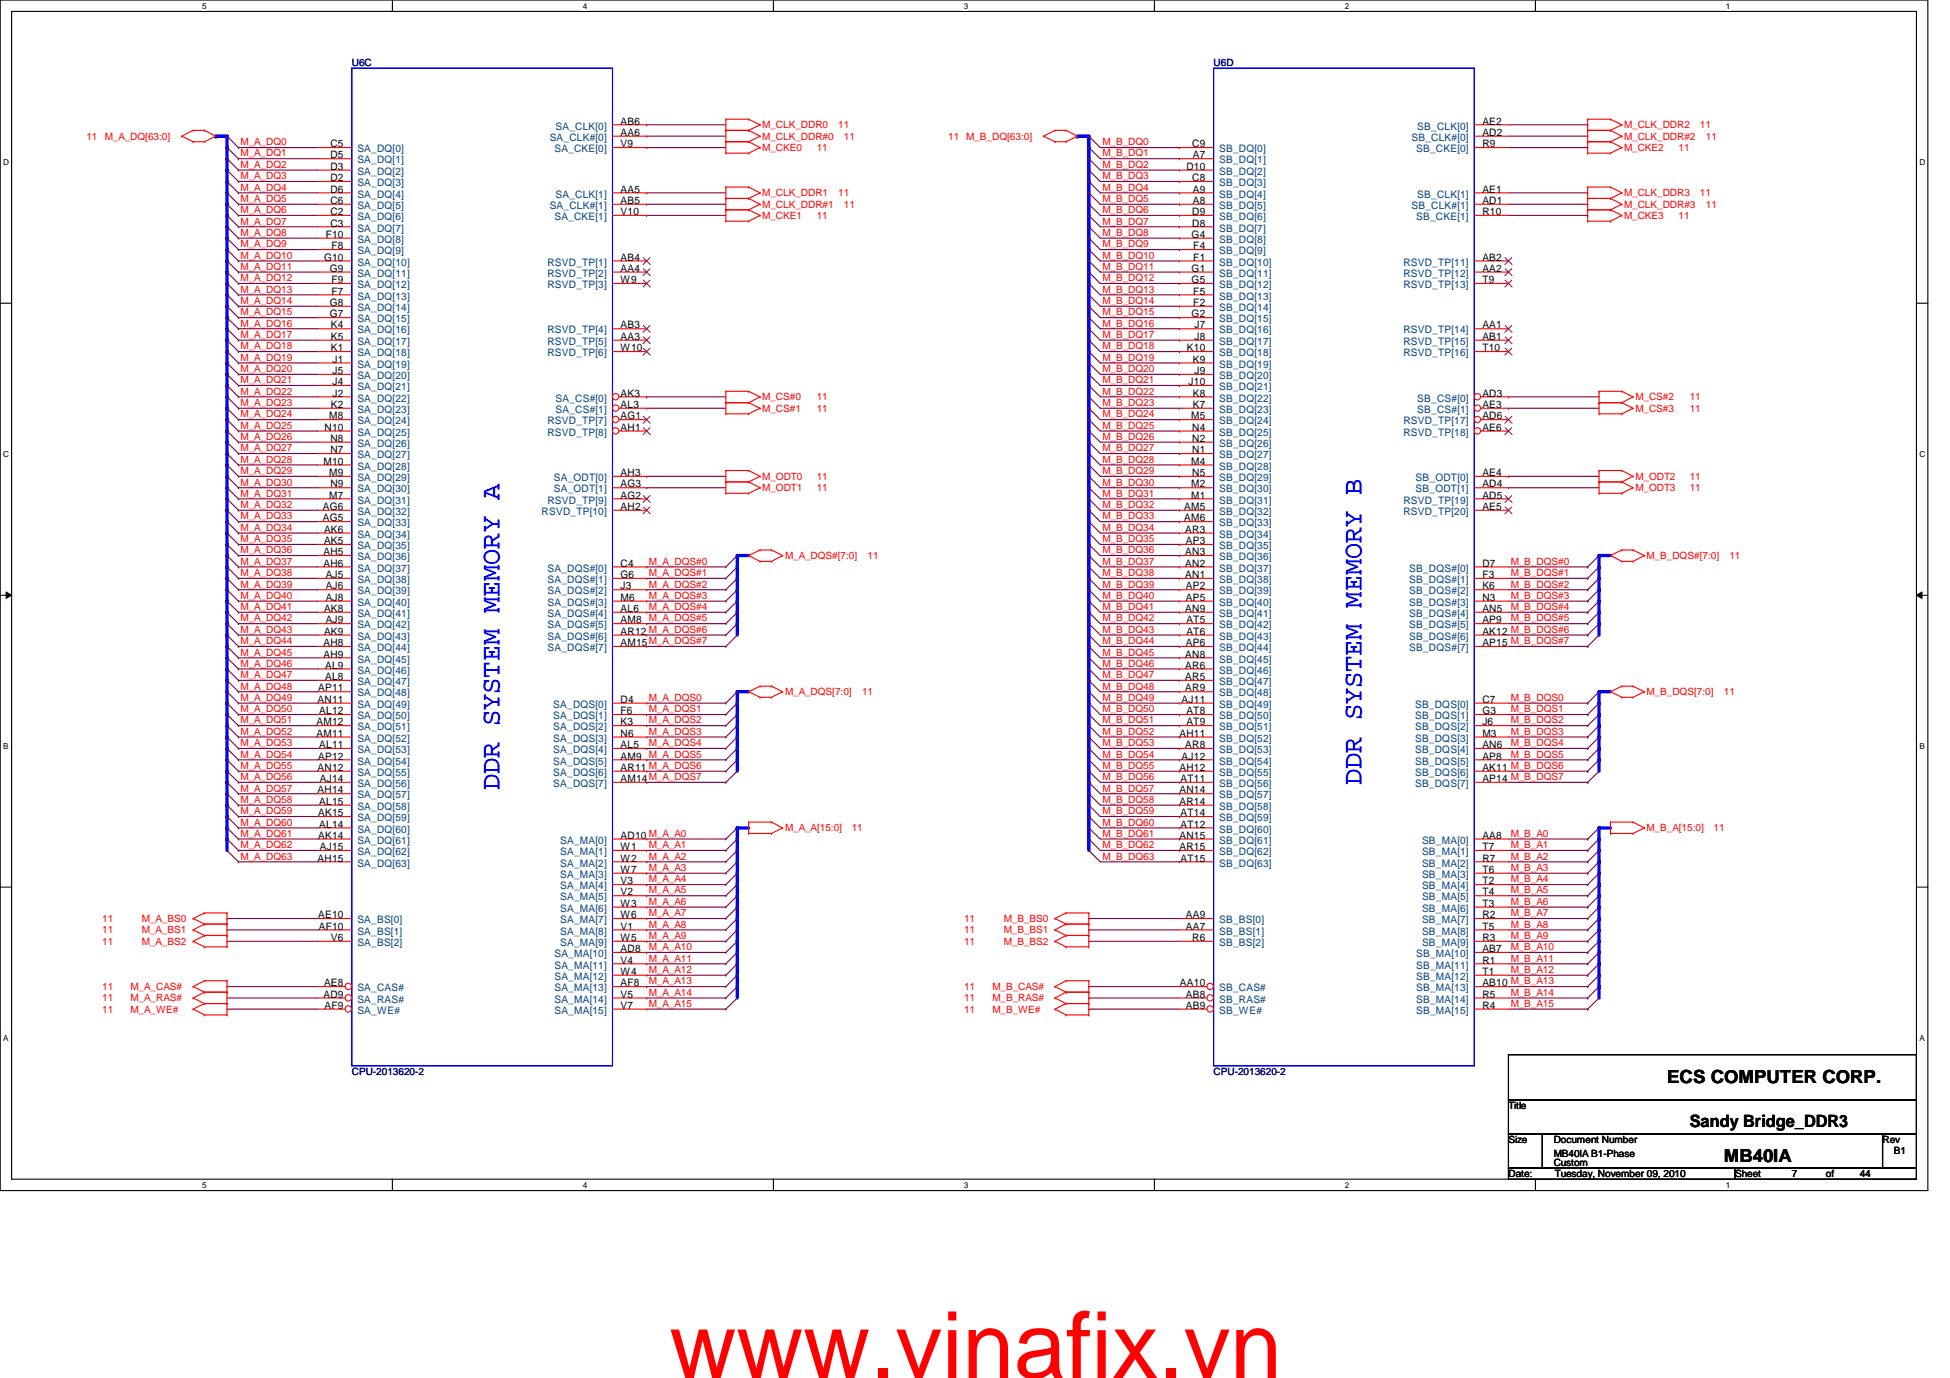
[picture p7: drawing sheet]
<svg xmlns="http://www.w3.org/2000/svg" width="297mm" height="210mm" viewBox="0 0 297 210" stroke-linecap="round" stroke-linejoin="round" font-family="sans-serif">
<defs><g id="words">
<text font-size="14.1" fill="#f00" x="102" y="209.9">www.vinafix.vn</text>
<g font-size="4.1" fill="#00f">
<text x="207.4" y="119.5" transform="rotate(-90 207.4 119.5)">DDR SYSTEM MEMORY B</text>
<text x="76.1" y="120.4" transform="rotate(-90 76.1 120.4)">DDR SYSTEM MEMORY A</text>
</g>
<g font-size="2.8">
<text x="254" y="164.9">ECS COMPUTER CORP.</text>
<text x="262.6" y="177">MB40IA</text>
</g>
<text font-size="2.6" x="257.4" y="171.7">Sandy Bridge_DDR3</text>
<g font-size="1.6">
<text x="50.3" y="22.4">C5</text>
<text x="94.5" y="19">AB6</text>
<text x="94.5" y="20.7">AA6</text>
<text x="94.5" y="22.4">V9</text>
<text x="181.6" y="22.4">C9</text>
<text x="225.8" y="19">AE2</text>
<text x="225.8" y="20.7">AD2</text>
<text x="225.8" y="22.4">R9</text>
<text x="50.3" y="24.1">D5</text>
<text x="50.3" y="25.9">D3</text>
<text x="50.3" y="27.6">D2</text>
<text x="50.3" y="29.3">D6</text>
<text x="94.5" y="29.3">AA5</text>
<text x="180.7" y="25.9">D10</text>
<text x="181.6" y="27.6">C8</text>
<text x="181.7" y="24.1">A7</text>
<text x="181.7" y="29.3">A9</text>
<text x="225.8" y="29.3">AE1</text>
<text x="50.3" y="31.1">C6</text>
<text x="50.3" y="32.8">C2</text>
<text x="50.3" y="34.5">C3</text>
<text x="94.5" y="31.1">AB5</text>
<text x="94.5" y="32.8">V10</text>
<text x="181.6" y="32.8">D9</text>
<text x="181.6" y="34.5">D8</text>
<text x="181.7" y="31.1">A8</text>
<text x="225.8" y="31.1">AD1</text>
<text x="225.8" y="32.8">R10</text>
<text x="49.4" y="39.7">G10</text>
<text x="49.6" y="36.2">F10</text>
<text x="50.2" y="41.4">G9</text>
<text x="50.5" y="38">F8</text>
<text x="94.5" y="39.7">AB4</text>
<text x="94.5" y="41.4">AA4</text>
<text x="181.5" y="36.2">G4</text>
<text x="181.5" y="41.4">G1</text>
<text x="181.8" y="38">F4</text>
<text x="181.8" y="39.7">F1</text>
<text x="225.8" y="39.7">AB2</text>
<text x="225.8" y="41.4">AA2</text>
<text x="50.2" y="46.6">G8</text>
<text x="50.5" y="43.1">F9</text>
<text x="50.5" y="44.9">F7</text>
<text x="94.5" y="43.1">W9</text>
<text x="181.5" y="43.1">G5</text>
<text x="181.8" y="44.9">F5</text>
<text x="181.8" y="46.6">F2</text>
<text x="225.8" y="43.1">T9</text>
<text x="50.2" y="48.3">G7</text>
<text x="50.4" y="50">K4</text>
<text x="50.4" y="51.8">K5</text>
<text x="50.4" y="53.5">K1</text>
<text x="94.5" y="50">AB3</text>
<text x="94.5" y="51.8">AA3</text>
<text x="94.5" y="53.5">W10</text>
<text x="180.8" y="53.5">K10</text>
<text x="181.5" y="48.3">G2</text>
<text x="181.9" y="50">J7</text>
<text x="181.9" y="51.8">J8</text>
<text x="225.8" y="50">AA1</text>
<text x="225.8" y="51.8">AB1</text>
<text x="225.8" y="53.5">T10</text>
<text x="50.7" y="55.2">J1</text>
<text x="50.7" y="57">J5</text>
<text x="50.7" y="58.7">J4</text>
<text x="181.1" y="58.7">J10</text>
<text x="181.7" y="55.2">K9</text>
<text x="181.9" y="57">J9</text>
<text x="49.4" y="65.6">N10</text>
<text x="50.2" y="63.9">M8</text>
<text x="50.4" y="62.1">K2</text>
<text x="50.7" y="60.4">J2</text>
<text x="94.5" y="60.4">AK3</text>
<text x="94.5" y="62.1">AL3</text>
<text x="94.5" y="63.9">AG1</text>
<text x="94.5" y="65.6">AH1</text>
<text x="181.4" y="63.9">M5</text>
<text x="181.6" y="65.6">N4</text>
<text x="181.7" y="60.4">K8</text>
<text x="181.7" y="62.1">K7</text>
<text x="225.8" y="60.4">AD3</text>
<text x="225.8" y="62.1">AE3</text>
<text x="225.8" y="63.9">AD6</text>
<text x="225.8" y="65.6">AE6</text>
<text x="49.3" y="70.8">M10</text>
<text x="50.3" y="67.3">N8</text>
<text x="50.3" y="69">N7</text>
<text x="181.4" y="70.8">M4</text>
<text x="181.6" y="67.3">N2</text>
<text x="181.6" y="69">N1</text>
<text x="49.2" y="77.7">AG6</text>
<text x="50.2" y="72.5">M9</text>
<text x="50.2" y="75.9">M7</text>
<text x="50.3" y="74.3">N9</text>
<text x="94.5" y="72.5">AH3</text>
<text x="94.5" y="74.3">AG3</text>
<text x="94.5" y="75.9">AG2</text>
<text x="94.5" y="77.7">AH2</text>
<text x="180.4" y="77.7">AM5</text>
<text x="181.4" y="74.3">M2</text>
<text x="181.4" y="75.9">M1</text>
<text x="181.6" y="72.5">N5</text>
<text x="225.8" y="72.5">AE4</text>
<text x="225.8" y="74.3">AD4</text>
<text x="225.8" y="75.9">AD5</text>
<text x="225.8" y="77.7">AE5</text>
<text x="49.2" y="79.4">AG5</text>
<text x="49.4" y="81.2">AK6</text>
<text x="49.4" y="82.9">AK5</text>
<text x="180.4" y="79.4">AM6</text>
<text x="180.5" y="81.2">AR3</text>
<text x="180.6" y="82.9">AP3</text>
<text x="49.3" y="84.6">AH5</text>
<text x="49.3" y="86.3">AH6</text>
<text x="49.6" y="88.1">AJ5</text>
<text x="49.6" y="89.8">AJ6</text>
<text x="94.5" y="86.3">C4</text>
<text x="94.5" y="88.1">G6</text>
<text x="94.5" y="89.8">J3</text>
<text x="180.5" y="84.6">AN3</text>
<text x="180.5" y="86.3">AN2</text>
<text x="180.5" y="88.1">AN1</text>
<text x="180.6" y="89.8">AP2</text>
<text x="225.8" y="86.3">D7</text>
<text x="225.8" y="88.1">F3</text>
<text x="225.8" y="89.8">K6</text>
<text x="49.4" y="93.2">AK8</text>
<text x="49.6" y="91.5">AJ8</text>
<text x="49.6" y="95">AJ9</text>
<text x="94.5" y="91.5">M6</text>
<text x="94.5" y="93.2">AL6</text>
<text x="94.5" y="95">AM8</text>
<text x="180.5" y="93.2">AN9</text>
<text x="180.6" y="91.5">AP5</text>
<text x="180.7" y="95">AT5</text>
<text x="225.8" y="93.2">AN5</text>
<text x="225.8" y="95">AP9</text>
<text x="225.8" y="91.5">N3</text>
<text x="49.3" y="98.4">AH8</text>
<text x="49.3" y="100.2">AH9</text>
<text x="49.4" y="96.7">AK9</text>
<text x="49.5" y="101.9">AL9</text>
<text x="94.5" y="96.7">AR12 M_A_DQS#6</text>
<text x="94.5" y="98.4">AM15M_A_DQS#7</text>
<text x="180.5" y="100.2">AN8</text>
<text x="180.5" y="101.9">AR6</text>
<text x="180.6" y="98.4">AP6</text>
<text x="180.7" y="96.7">AT6</text>
<text x="225.8" y="96.7">AK12 M_B_DQS#6</text>
<text x="225.8" y="98.4">AP15 M_B_DQS#7</text>
<text x="48.4" y="107.1">AN11</text>
<text x="48.5" y="105.3">AP11</text>
<text x="49.5" y="103.6">AL8</text>
<text x="94.5" y="107.1">D4</text>
<text x="180" y="107.1">AJ11</text>
<text x="180.5" y="103.6">AR5</text>
<text x="180.5" y="105.3">AR9</text>
<text x="225.8" y="107.1">C7</text>
<text x="48.2" y="110.5">AM12</text>
<text x="48.2" y="112.2">AM11</text>
<text x="48.6" y="108.8">AL12</text>
<text x="48.6" y="114">AL11</text>
<text x="94.5" y="108.8">F6</text>
<text x="94.5" y="110.5">K3</text>
<text x="94.5" y="112.2">N6</text>
<text x="94.5" y="114">AL5</text>
<text x="179.7" y="112.2">AH11</text>
<text x="180.5" y="114">AR8</text>
<text x="180.7" y="108.8">AT8</text>
<text x="180.7" y="110.5">AT9</text>
<text x="225.8" y="114">AN6</text>
<text x="225.8" y="108.8">G3</text>
<text x="225.8" y="110.5">J6</text>
<text x="225.8" y="112.2">M3</text>
<text x="48.4" y="117.4">AN12</text>
<text x="48.5" y="115.7">AP12</text>
<text x="48.7" y="119.1">AJ14</text>
<text x="94.5" y="115.7">AM9</text>
<text x="94.5" y="117.4">AR11 M_A_DQS6</text>
<text x="94.5" y="119.1">AM14M_A_DQS7</text>
<text x="179.7" y="117.4">AH12</text>
<text x="179.8" y="119.1">AT11</text>
<text x="180" y="115.7">AJ12</text>
<text x="225.8" y="115.7">AP8</text>
<text x="225.8" y="117.4">AK11 M_B_DQS6</text>
<text x="225.8" y="119.1">AP14 M_B_DQS7</text>
<text x="48.4" y="120.9">AH14</text>
<text x="48.5" y="124.3">AK15</text>
<text x="48.6" y="122.6">AL15</text>
<text x="179.7" y="120.9">AN14</text>
<text x="179.7" y="122.6">AR14</text>
<text x="179.8" y="124.3">AT14</text>
<text x="48.4" y="131.2">AH15</text>
<text x="48.5" y="127.8">AK14</text>
<text x="48.6" y="126.1">AL14</text>
<text x="48.7" y="129.5">AJ15</text>
<text x="94.5" y="127.8">AD10 M_A_A0</text>
<text x="94.5" y="129.5">W1</text>
<text x="94.5" y="131.2">W2</text>
<text x="179.7" y="127.8">AN15</text>
<text x="179.7" y="129.5">AR15</text>
<text x="179.8" y="126.1">AT12</text>
<text x="179.8" y="131.2">AT15</text>
<text x="225.8" y="127.8">AA8</text>
<text x="225.8" y="129.5">T7</text>
<text x="225.8" y="131.2">R7</text>
<text x="94.5" y="133">W7</text>
<text x="94.5" y="134.7">V3</text>
<text x="94.5" y="136.4">V2</text>
<text x="225.8" y="133">T6</text>
<text x="225.8" y="134.7">T2</text>
<text x="225.8" y="136.4">T4</text>
<text x="48.5" y="139.9">AE10</text>
<text x="48.6" y="141.6">AF10</text>
<text x="50.4" y="143.3">V6</text>
<text x="94.5" y="138.1">W3</text>
<text x="94.5" y="139.9">W6</text>
<text x="94.5" y="141.6">V1</text>
<text x="94.5" y="143.3">W5</text>
<text x="180.6" y="139.9">AA9</text>
<text x="180.6" y="141.6">AA7</text>
<text x="181.6" y="143.3">R6</text>
<text x="225.8" y="138.1">T3</text>
<text x="225.8" y="139.9">R2</text>
<text x="225.8" y="141.6">T5</text>
<text x="225.8" y="143.3">R3</text>
<text x="94.5" y="145">AD8</text>
<text x="94.5" y="146.8">V4</text>
<text x="94.5" y="148.5">W4</text>
<text x="225.8" y="145">AB7</text>
<text x="225.8" y="146.8">R1</text>
<text x="225.8" y="148.5">T1</text>
<text x="49.3" y="152">AD9</text>
<text x="49.4" y="150.2">AE8</text>
<text x="49.4" y="153.7">AF9</text>
<text x="94.5" y="150.2">AF8</text>
<text x="94.5" y="152">V5</text>
<text x="94.5" y="153.7">V7</text>
<text x="179.7" y="150.2">AA10</text>
<text x="180.6" y="152">AB8</text>
<text x="180.6" y="153.7">AB9</text>
<text x="225.8" y="150.2">AB10 M_B_A13</text>
<text x="225.8" y="152">R5</text>
<text x="225.8" y="153.7">R4</text>
</g>
<g font-size="1.6" fill="#004080">
<text x="54.4" y="23.2">SA_DQ[0]</text>
<text x="83.7" y="21.5">SA_CLK#[0]</text>
<text x="84.5" y="23.2">SA_CKE[0]</text>
<text x="84.6" y="19.7">SA_CLK[0]</text>
<text x="185.7" y="23.2">SB_DQ[0]</text>
<text x="215" y="21.5">SB_CLK#[0]</text>
<text x="215.7" y="23.2">SB_CKE[0]</text>
<text x="215.9" y="19.7">SB_CLK[0]</text>
<text x="54.4" y="24.9">SA_DQ[1]</text>
<text x="54.4" y="26.6">SA_DQ[2]</text>
<text x="54.4" y="28.4">SA_DQ[3]</text>
<text x="185.7" y="24.9">SB_DQ[1]</text>
<text x="185.7" y="26.6">SB_DQ[2]</text>
<text x="185.7" y="28.4">SB_DQ[3]</text>
<text x="54.4" y="30.1">SA_DQ[4]</text>
<text x="54.4" y="31.8">SA_DQ[5]</text>
<text x="54.4" y="33.5">SA_DQ[6]</text>
<text x="54.4" y="35.3">SA_DQ[7]</text>
<text x="83.7" y="31.8">SA_CLK#[1]</text>
<text x="84.5" y="33.5">SA_CKE[1]</text>
<text x="84.6" y="30.1">SA_CLK[1]</text>
<text x="185.7" y="30.1">SB_DQ[4]</text>
<text x="185.7" y="31.8">SB_DQ[5]</text>
<text x="185.7" y="33.5">SB_DQ[6]</text>
<text x="185.7" y="35.3">SB_DQ[7]</text>
<text x="215" y="31.8">SB_CLK#[1]</text>
<text x="215.7" y="33.5">SB_CKE[1]</text>
<text x="215.9" y="30.1">SB_CLK[1]</text>
<text x="54.4" y="37">SA_DQ[8]</text>
<text x="54.4" y="38.7">SA_DQ[9]</text>
<text x="54.4" y="40.5">SA_DQ[10]</text>
<text x="83.4" y="40.5">RSVD_TP[1]</text>
<text x="185.7" y="37">SB_DQ[8]</text>
<text x="185.7" y="38.7">SB_DQ[9]</text>
<text x="185.7" y="40.5">SB_DQ[10]</text>
<text x="213.8" y="40.5">RSVD_TP[11]</text>
<text x="54.4" y="42.2">SA_DQ[11]</text>
<text x="54.4" y="43.9">SA_DQ[12]</text>
<text x="54.4" y="45.6">SA_DQ[13]</text>
<text x="54.4" y="47.4">SA_DQ[14]</text>
<text x="83.4" y="42.2">RSVD_TP[2]</text>
<text x="83.4" y="43.9">RSVD_TP[3]</text>
<text x="185.7" y="42.2">SB_DQ[11]</text>
<text x="185.7" y="43.9">SB_DQ[12]</text>
<text x="185.7" y="45.6">SB_DQ[13]</text>
<text x="185.7" y="47.4">SB_DQ[14]</text>
<text x="213.8" y="42.2">RSVD_TP[12]</text>
<text x="213.8" y="43.9">RSVD_TP[13]</text>
<text x="54.4" y="49.1">SA_DQ[15]</text>
<text x="54.4" y="50.8">SA_DQ[16]</text>
<text x="54.4" y="52.5">SA_DQ[17]</text>
<text x="83.4" y="50.8">RSVD_TP[4]</text>
<text x="83.4" y="52.5">RSVD_TP[5]</text>
<text x="185.7" y="49.1">SB_DQ[15]</text>
<text x="185.7" y="50.8">SB_DQ[16]</text>
<text x="185.7" y="52.5">SB_DQ[17]</text>
<text x="213.8" y="50.8">RSVD_TP[14]</text>
<text x="213.8" y="52.5">RSVD_TP[15]</text>
<text x="54.4" y="54.3">SA_DQ[18]</text>
<text x="54.4" y="56">SA_DQ[19]</text>
<text x="54.4" y="57.7">SA_DQ[20]</text>
<text x="54.4" y="59.4">SA_DQ[21]</text>
<text x="83.4" y="54.3">RSVD_TP[6]</text>
<text x="185.7" y="54.3">SB_DQ[18]</text>
<text x="185.7" y="56">SB_DQ[19]</text>
<text x="185.7" y="57.7">SB_DQ[20]</text>
<text x="185.7" y="59.4">SB_DQ[21]</text>
<text x="213.8" y="54.3">RSVD_TP[16]</text>
<text x="54.4" y="61.2">SA_DQ[22]</text>
<text x="54.4" y="62.9">SA_DQ[23]</text>
<text x="54.4" y="64.6">SA_DQ[24]</text>
<text x="83.4" y="64.6">RSVD_TP[7]</text>
<text x="84.6" y="61.2">SA_CS#[0]</text>
<text x="84.6" y="62.9">SA_CS#[1]</text>
<text x="185.7" y="61.2">SB_DQ[22]</text>
<text x="185.7" y="62.9">SB_DQ[23]</text>
<text x="185.7" y="64.6">SB_DQ[24]</text>
<text x="213.8" y="64.6">RSVD_TP[17]</text>
<text x="215.9" y="61.2">SB_CS#[0]</text>
<text x="215.9" y="62.9">SB_CS#[1]</text>
<text x="54.4" y="66.4">SA_DQ[25]</text>
<text x="54.4" y="68.1">SA_DQ[26]</text>
<text x="54.4" y="69.8">SA_DQ[27]</text>
<text x="54.4" y="71.5">SA_DQ[28]</text>
<text x="83.4" y="66.4">RSVD_TP[8]</text>
<text x="185.7" y="66.4">SB_DQ[25]</text>
<text x="185.7" y="68.1">SB_DQ[26]</text>
<text x="185.7" y="69.8">SB_DQ[27]</text>
<text x="185.7" y="71.5">SB_DQ[28]</text>
<text x="213.8" y="66.4">RSVD_TP[18]</text>
<text x="54.4" y="73.3">SA_DQ[29]</text>
<text x="54.4" y="75">SA_DQ[30]</text>
<text x="54.4" y="76.7">SA_DQ[31]</text>
<text x="83.4" y="76.7">RSVD_TP[9]</text>
<text x="84.4" y="73.3">SA_ODT[0]</text>
<text x="84.4" y="75">SA_ODT[1]</text>
<text x="185.7" y="73.3">SB_DQ[29]</text>
<text x="185.7" y="75">SB_DQ[30]</text>
<text x="185.7" y="76.7">SB_DQ[31]</text>
<text x="213.8" y="76.7">RSVD_TP[19]</text>
<text x="215.6" y="73.3">SB_ODT[0]</text>
<text x="215.6" y="75">SB_ODT[1]</text>
<text x="54.4" y="78.4">SA_DQ[32]</text>
<text x="54.4" y="80.2">SA_DQ[33]</text>
<text x="54.4" y="81.9">SA_DQ[34]</text>
<text x="54.4" y="83.7">SA_DQ[35]</text>
<text x="82.5" y="78.4">RSVD_TP[10]</text>
<text x="185.7" y="78.4">SB_DQ[32]</text>
<text x="185.7" y="80.2">SB_DQ[33]</text>
<text x="185.7" y="81.9">SB_DQ[34]</text>
<text x="185.7" y="83.7">SB_DQ[35]</text>
<text x="213.8" y="78.4">RSVD_TP[20]</text>
<text x="54.4" y="85.3">SA_DQ[36]</text>
<text x="54.4" y="87.1">SA_DQ[37]</text>
<text x="54.4" y="88.8">SA_DQ[38]</text>
<text x="83.4" y="87.1">SA_DQS#[0]</text>
<text x="83.4" y="88.8">SA_DQS#[1]</text>
<text x="185.7" y="85.3">SB_DQ[36]</text>
<text x="185.7" y="87.1">SB_DQ[37]</text>
<text x="185.7" y="88.8">SB_DQ[38]</text>
<text x="214.7" y="87.1">SB_DQS#[0]</text>
<text x="214.7" y="88.8">SB_DQS#[1]</text>
<text x="54.4" y="90.6">SA_DQ[39]</text>
<text x="54.4" y="92.3">SA_DQ[40]</text>
<text x="54.4" y="94">SA_DQ[41]</text>
<text x="54.4" y="95.7">SA_DQ[42]</text>
<text x="83.4" y="90.6">SA_DQS#[2]</text>
<text x="83.4" y="92.3">SA_DQS#[3]</text>
<text x="83.4" y="94">SA_DQS#[4]</text>
<text x="83.4" y="95.7">SA_DQS#[5]</text>
<text x="185.7" y="90.6">SB_DQ[39]</text>
<text x="185.7" y="92.3">SB_DQ[40]</text>
<text x="185.7" y="94">SB_DQ[41]</text>
<text x="185.7" y="95.7">SB_DQ[42]</text>
<text x="214.7" y="94">SB_DQS#[4]</text>
<text x="214.7" y="95.7">SB_DQS#[5]</text>
<text x="214.7" y="90.6">SB_DQS#[2]</text>
<text x="214.7" y="92.3">SB_DQS#[3]</text>
<text x="54.4" y="97.5">SA_DQ[43]</text>
<text x="54.4" y="99.2">SA_DQ[44]</text>
<text x="54.4" y="100.9">SA_DQ[45]</text>
<text x="83.4" y="97.5">SA_DQS#[6]</text>
<text x="83.4" y="99.2">SA_DQS#[7]</text>
<text x="185.7" y="97.5">SB_DQ[43]</text>
<text x="185.7" y="99.2">SB_DQ[44]</text>
<text x="185.7" y="100.9">SB_DQ[45]</text>
<text x="214.7" y="97.5">SB_DQS#[6]</text>
<text x="214.7" y="99.2">SB_DQS#[7]</text>
<text x="54.4" y="102.6">SA_DQ[46]</text>
<text x="54.4" y="104.4">SA_DQ[47]</text>
<text x="54.4" y="106.1">SA_DQ[48]</text>
<text x="54.4" y="107.8">SA_DQ[49]</text>
<text x="84.3" y="107.8">SA_DQS[0]</text>
<text x="185.7" y="102.6">SB_DQ[46]</text>
<text x="185.7" y="104.4">SB_DQ[47]</text>
<text x="185.7" y="106.1">SB_DQ[48]</text>
<text x="185.7" y="107.8">SB_DQ[49]</text>
<text x="215.6" y="107.8">SB_DQS[0]</text>
<text x="54.4" y="109.6">SA_DQ[50]</text>
<text x="54.4" y="111.3">SA_DQ[51]</text>
<text x="54.4" y="113">SA_DQ[52]</text>
<text x="84.3" y="109.6">SA_DQS[1]</text>
<text x="84.3" y="111.3">SA_DQS[2]</text>
<text x="84.3" y="113">SA_DQS[3]</text>
<text x="185.7" y="109.6">SB_DQ[50]</text>
<text x="185.7" y="111.3">SB_DQ[51]</text>
<text x="185.7" y="113">SB_DQ[52]</text>
<text x="215.6" y="109.6">SB_DQS[1]</text>
<text x="215.6" y="111.3">SB_DQS[2]</text>
<text x="215.6" y="113">SB_DQS[3]</text>
<text x="54.4" y="114.7">SA_DQ[53]</text>
<text x="54.4" y="116.5">SA_DQ[54]</text>
<text x="54.4" y="118.2">SA_DQ[55]</text>
<text x="54.4" y="119.9">SA_DQ[56]</text>
<text x="84.3" y="114.7">SA_DQS[4]</text>
<text x="84.3" y="116.5">SA_DQS[5]</text>
<text x="84.3" y="118.2">SA_DQS[6]</text>
<text x="84.3" y="119.9">SA_DQS[7]</text>
<text x="185.7" y="114.7">SB_DQ[53]</text>
<text x="185.7" y="116.5">SB_DQ[54]</text>
<text x="185.7" y="118.2">SB_DQ[55]</text>
<text x="185.7" y="119.9">SB_DQ[56]</text>
<text x="215.6" y="114.7">SB_DQS[4]</text>
<text x="215.6" y="116.5">SB_DQS[5]</text>
<text x="215.6" y="118.2">SB_DQS[6]</text>
<text x="215.6" y="119.9">SB_DQS[7]</text>
<text x="54.4" y="121.6">SA_DQ[57]</text>
<text x="54.4" y="123.4">SA_DQ[58]</text>
<text x="54.4" y="125.1">SA_DQ[59]</text>
<text x="185.7" y="121.6">SB_DQ[57]</text>
<text x="185.7" y="123.4">SB_DQ[58]</text>
<text x="185.7" y="125.1">SB_DQ[59]</text>
<text x="54.4" y="126.8">SA_DQ[60]</text>
<text x="54.4" y="128.5">SA_DQ[61]</text>
<text x="54.4" y="130.3">SA_DQ[62]</text>
<text x="54.4" y="132">SA_DQ[63]</text>
<text x="85.3" y="128.5">SA_MA[0]</text>
<text x="85.3" y="130.3">SA_MA[1]</text>
<text x="85.3" y="132">SA_MA[2]</text>
<text x="185.7" y="126.8">SB_DQ[60]</text>
<text x="185.7" y="128.5">SB_DQ[61]</text>
<text x="185.7" y="130.3">SB_DQ[62]</text>
<text x="185.7" y="132">SB_DQ[63]</text>
<text x="216.6" y="128.5">SB_MA[0]</text>
<text x="216.6" y="130.3">SB_MA[1]</text>
<text x="216.6" y="132">SB_MA[2]</text>
<text x="85.3" y="133.7">SA_MA[3]</text>
<text x="85.3" y="135.5">SA_MA[4]</text>
<text x="85.3" y="137.2">SA_MA[5]</text>
<text x="216.6" y="133.7">SB_MA[3]</text>
<text x="216.6" y="135.5">SB_MA[4]</text>
<text x="216.6" y="137.2">SB_MA[5]</text>
<text x="54.4" y="140.6">SA_BS[0]</text>
<text x="54.4" y="142.4">SA_BS[1]</text>
<text x="85.3" y="138.9">SA_MA[6]</text>
<text x="85.3" y="140.6">SA_MA[7]</text>
<text x="85.3" y="142.4">SA_MA[8]</text>
<text x="185.7" y="140.6">SB_BS[0]</text>
<text x="185.7" y="142.4">SB_BS[1]</text>
<text x="216.6" y="138.9">SB_MA[6]</text>
<text x="216.6" y="140.6">SB_MA[7]</text>
<text x="216.6" y="142.4">SB_MA[8]</text>
<text x="54.4" y="144.1">SA_BS[2]</text>
<text x="84.5" y="145.8">SA_MA[10]</text>
<text x="84.5" y="147.5">SA_MA[11]</text>
<text x="84.5" y="149.3">SA_MA[12]</text>
<text x="85.3" y="144.1">SA_MA[9]</text>
<text x="185.7" y="144.1">SB_BS[2]</text>
<text x="215.7" y="145.8">SB_MA[10]</text>
<text x="215.7" y="147.5">SB_MA[11]</text>
<text x="215.7" y="149.3">SB_MA[12]</text>
<text x="216.6" y="144.1">SB_MA[9]</text>
<text x="54.4" y="151">SA_CAS#</text>
<text x="54.4" y="152.7">SA_RAS#</text>
<text x="54.4" y="154.4">SA_WE#</text>
<text x="84.5" y="151">SA_MA[13]</text>
<text x="84.5" y="152.7">SA_MA[14]</text>
<text x="84.5" y="154.4">SA_MA[15]</text>
<text x="185.7" y="151">SB_CAS#</text>
<text x="185.7" y="152.7">SB_RAS#</text>
<text x="185.7" y="154.4">SB_WE#</text>
<text x="215.7" y="151">SB_MA[13]</text>
<text x="215.7" y="152.7">SB_MA[14]</text>
<text x="215.7" y="154.4">SB_MA[15]</text>
</g>
<g font-size="1.5" fill="#000080">
<text x="53.6" y="10">U6C</text>
<text x="184.9" y="10">U6D</text>
<text x="53.6" y="163.7">CPU-2013620-2</text>
<text x="184.9" y="163.7">CPU-2013620-2</text>
</g>
<g font-size="1.5" fill="#f00">
<text x="13.2" y="21.3">11</text>
<text x="16" y="21.3">M_A_DQ[63:0]</text>
<text x="36.7" y="22.1">M_A_DQ0</text>
<text x="36.7" y="23.8">M_A_DQ1</text>
<text x="116.1" y="19.6">M_CLK_DDR0</text>
<text x="116.1" y="21.3">M_CLK_DDR#0</text>
<text x="116.1" y="23">M_CKE0</text>
<text x="124.4" y="23">11</text>
<text x="127.7" y="19.6">11</text>
<text x="128.6" y="21.3">11</text>
<text x="144.4" y="21.3">11 M_B_DQ[63:0]</text>
<text x="167.9" y="22.1">M_B_DQ0</text>
<text x="167.9" y="23.8">M_B_DQ1</text>
<text x="247.4" y="19.6">M_CLK_DDR2</text>
<text x="247.4" y="21.3">M_CLK_DDR#2</text>
<text x="247.4" y="23">M_CKE2</text>
<text x="255.7" y="23">11</text>
<text x="258.9" y="19.6">11</text>
<text x="259.8" y="21.3">11</text>
<text x="36.7" y="25.6">M_A_DQ2</text>
<text x="36.7" y="27.3">M_A_DQ3</text>
<text x="36.7" y="29">M_A_DQ4</text>
<text x="116.1" y="29.9">M_CLK_DDR1</text>
<text x="127.7" y="29.9">11</text>
<text x="167.9" y="25.6">M_B_DQ2</text>
<text x="167.9" y="27.3">M_B_DQ3</text>
<text x="167.9" y="29">M_B_DQ4</text>
<text x="247.4" y="29.9">M_CLK_DDR3</text>
<text x="258.9" y="29.9">11</text>
<text x="36.7" y="30.8">M_A_DQ5</text>
<text x="36.7" y="32.5">M_A_DQ6</text>
<text x="36.7" y="34.2">M_A_DQ7</text>
<text x="36.7" y="35.9">M_A_DQ8</text>
<text x="116.1" y="31.6">M_CLK_DDR#1</text>
<text x="116.1" y="33.4">M_CKE1</text>
<text x="124.4" y="33.4">11</text>
<text x="128.6" y="31.6">11</text>
<text x="167.9" y="30.8">M_B_DQ5</text>
<text x="167.9" y="32.5">M_B_DQ6</text>
<text x="167.9" y="34.2">M_B_DQ7</text>
<text x="167.9" y="35.9">M_B_DQ8</text>
<text x="247.4" y="31.6">M_CLK_DDR#3</text>
<text x="247.4" y="33.4">M_CKE3</text>
<text x="255.7" y="33.4">11</text>
<text x="259.8" y="31.6">11</text>
<text x="36.7" y="37.7">M_A_DQ9</text>
<text x="36.7" y="39.4">M_A_DQ10</text>
<text x="36.7" y="41.1">M_A_DQ11</text>
<text x="167.9" y="37.7">M_B_DQ9</text>
<text x="167.9" y="39.4">M_B_DQ10</text>
<text x="167.9" y="41.1">M_B_DQ11</text>
<text x="36.7" y="42.8">M_A_DQ12</text>
<text x="36.7" y="44.6">M_A_DQ13</text>
<text x="36.7" y="46.3">M_A_DQ14</text>
<text x="167.9" y="42.8">M_B_DQ12</text>
<text x="167.9" y="44.6">M_B_DQ13</text>
<text x="167.9" y="46.3">M_B_DQ14</text>
<text x="36.7" y="48">M_A_DQ15</text>
<text x="36.7" y="49.7">M_A_DQ16</text>
<text x="36.7" y="51.5">M_A_DQ17</text>
<text x="36.7" y="53.2">M_A_DQ18</text>
<text x="167.9" y="48">M_B_DQ15</text>
<text x="167.9" y="49.7">M_B_DQ16</text>
<text x="167.9" y="51.5">M_B_DQ17</text>
<text x="167.9" y="53.2">M_B_DQ18</text>
<text x="36.7" y="54.9">M_A_DQ19</text>
<text x="36.7" y="56.7">M_A_DQ20</text>
<text x="36.7" y="58.4">M_A_DQ21</text>
<text x="167.9" y="54.9">M_B_DQ19</text>
<text x="167.9" y="56.7">M_B_DQ20</text>
<text x="167.9" y="58.4">M_B_DQ21</text>
<text x="36.7" y="63.6">M_A_DQ24</text>
<text x="36.7" y="65.3">M_A_DQ25</text>
<text x="36.7" y="60.1">M_A_DQ22</text>
<text x="36.7" y="61.8">M_A_DQ23</text>
<text x="116.1" y="61">M_CS#0</text>
<text x="116.1" y="62.7">M_CS#1</text>
<text x="124.4" y="61">11</text>
<text x="124.4" y="62.7">11</text>
<text x="167.9" y="63.6">M_B_DQ24</text>
<text x="167.9" y="65.3">M_B_DQ25</text>
<text x="167.9" y="60.1">M_B_DQ22</text>
<text x="167.9" y="61.8">M_B_DQ23</text>
<text x="249.1" y="61">M_CS#2</text>
<text x="249.1" y="62.7">M_CS#3</text>
<text x="257.4" y="61">11</text>
<text x="257.4" y="62.7">11</text>
<text x="36.7" y="67">M_A_DQ26</text>
<text x="36.7" y="68.7">M_A_DQ27</text>
<text x="36.7" y="70.5">M_A_DQ28</text>
<text x="167.9" y="67">M_B_DQ26</text>
<text x="167.9" y="68.7">M_B_DQ27</text>
<text x="167.9" y="70.5">M_B_DQ28</text>
<text x="36.7" y="72.2">M_A_DQ29</text>
<text x="36.7" y="74">M_A_DQ30</text>
<text x="36.7" y="75.6">M_A_DQ31</text>
<text x="36.7" y="77.4">M_A_DQ32</text>
<text x="116.1" y="73.1">M_ODT0</text>
<text x="116.1" y="74.8">M_ODT1</text>
<text x="124.4" y="73.1">11</text>
<text x="124.4" y="74.8">11</text>
<text x="167.9" y="72.2">M_B_DQ29</text>
<text x="167.9" y="74">M_B_DQ30</text>
<text x="167.9" y="75.6">M_B_DQ31</text>
<text x="167.9" y="77.4">M_B_DQ32</text>
<text x="249.1" y="73.1">M_ODT2</text>
<text x="249.1" y="74.8">M_ODT3</text>
<text x="257.4" y="73.1">11</text>
<text x="257.4" y="74.8">11</text>
<text x="36.7" y="79.1">M_A_DQ33</text>
<text x="36.7" y="80.9">M_A_DQ34</text>
<text x="36.7" y="82.6">M_A_DQ35</text>
<text x="167.9" y="79.1">M_B_DQ33</text>
<text x="167.9" y="80.9">M_B_DQ34</text>
<text x="167.9" y="82.6">M_B_DQ35</text>
<text x="36.7" y="84.3">M_A_DQ36</text>
<text x="36.7" y="86">M_A_DQ37</text>
<text x="36.7" y="87.8">M_A_DQ38</text>
<text x="36.7" y="89.5">M_A_DQ39</text>
<text x="98.8" y="86">M_A_DQS#0</text>
<text x="98.8" y="87.8">M_A_DQS#1</text>
<text x="98.8" y="89.5">M_A_DQS#2</text>
<text x="119.6" y="85.2">M_A_DQS#[7:0]</text>
<text x="132.2" y="85.2">11</text>
<text x="167.9" y="84.3">M_B_DQ36</text>
<text x="167.9" y="86">M_B_DQ37</text>
<text x="167.9" y="87.8">M_B_DQ38</text>
<text x="167.9" y="89.5">M_B_DQ39</text>
<text x="230.1" y="86">M_B_DQS#0</text>
<text x="230.1" y="87.8">M_B_DQS#1</text>
<text x="230.1" y="89.5">M_B_DQS#2</text>
<text x="250.8" y="85.2">M_B_DQS#[7:0]</text>
<text x="263.4" y="85.2">11</text>
<text x="36.7" y="91.2">M_A_DQ40</text>
<text x="36.7" y="92.9">M_A_DQ41</text>
<text x="36.7" y="94.7">M_A_DQ42</text>
<text x="98.8" y="91.2">M_A_DQS#3</text>
<text x="98.8" y="92.9">M_A_DQS#4</text>
<text x="98.8" y="94.7">M_A_DQS#5</text>
<text x="167.9" y="91.2">M_B_DQ40</text>
<text x="167.9" y="92.9">M_B_DQ41</text>
<text x="167.9" y="94.7">M_B_DQ42</text>
<text x="230.1" y="91.2">M_B_DQS#3</text>
<text x="230.1" y="92.9">M_B_DQS#4</text>
<text x="230.1" y="94.7">M_B_DQS#5</text>
<text x="36.7" y="96.4">M_A_DQ43</text>
<text x="36.7" y="98.1">M_A_DQ44</text>
<text x="36.7" y="99.9">M_A_DQ45</text>
<text x="36.7" y="101.6">M_A_DQ46</text>
<text x="167.9" y="96.4">M_B_DQ43</text>
<text x="167.9" y="98.1">M_B_DQ44</text>
<text x="167.9" y="99.9">M_B_DQ45</text>
<text x="167.9" y="101.6">M_B_DQ46</text>
<text x="36.7" y="103.3">M_A_DQ47</text>
<text x="36.7" y="105">M_A_DQ48</text>
<text x="36.7" y="106.8">M_A_DQ49</text>
<text x="98.8" y="106.8">M_A_DQS0</text>
<text x="119.6" y="105.9">M_A_DQS[7:0]</text>
<text x="131.3" y="105.9">11</text>
<text x="167.9" y="103.3">M_B_DQ47</text>
<text x="167.9" y="105">M_B_DQ48</text>
<text x="167.9" y="106.8">M_B_DQ49</text>
<text x="230.1" y="106.8">M_B_DQS0</text>
<text x="250.8" y="105.9">M_B_DQS[7:0]</text>
<text x="262.6" y="105.9">11</text>
<text x="36.7" y="108.5">M_A_DQ50</text>
<text x="36.7" y="110.2">M_A_DQ51</text>
<text x="36.7" y="111.9">M_A_DQ52</text>
<text x="36.7" y="113.7">M_A_DQ53</text>
<text x="98.8" y="108.5">M_A_DQS1</text>
<text x="98.8" y="110.2">M_A_DQS2</text>
<text x="98.8" y="111.9">M_A_DQS3</text>
<text x="98.8" y="113.7">M_A_DQS4</text>
<text x="167.9" y="108.5">M_B_DQ50</text>
<text x="167.9" y="110.2">M_B_DQ51</text>
<text x="167.9" y="111.9">M_B_DQ52</text>
<text x="167.9" y="113.7">M_B_DQ53</text>
<text x="230.1" y="108.5">M_B_DQS1</text>
<text x="230.1" y="110.2">M_B_DQS2</text>
<text x="230.1" y="111.9">M_B_DQS3</text>
<text x="230.1" y="113.7">M_B_DQS4</text>
<text x="36.7" y="115.4">M_A_DQ54</text>
<text x="36.7" y="117.1">M_A_DQ55</text>
<text x="36.7" y="118.8">M_A_DQ56</text>
<text x="98.8" y="115.4">M_A_DQS5</text>
<text x="167.9" y="115.4">M_B_DQ54</text>
<text x="167.9" y="117.1">M_B_DQ55</text>
<text x="167.9" y="118.8">M_B_DQ56</text>
<text x="230.1" y="115.4">M_B_DQS5</text>
<text x="36.7" y="120.6">M_A_DQ57</text>
<text x="36.7" y="122.3">M_A_DQ58</text>
<text x="36.7" y="124">M_A_DQ59</text>
<text x="36.7" y="125.8">M_A_DQ60</text>
<text x="167.9" y="120.6">M_B_DQ57</text>
<text x="167.9" y="122.3">M_B_DQ58</text>
<text x="167.9" y="124">M_B_DQ59</text>
<text x="167.9" y="125.8">M_B_DQ60</text>
<text x="36.7" y="127.5">M_A_DQ61</text>
<text x="36.7" y="129.2">M_A_DQ62</text>
<text x="36.7" y="130.9">M_A_DQ63</text>
<text x="98.8" y="129.2">M_A_A1</text>
<text x="98.8" y="130.9">M_A_A2</text>
<text x="119.6" y="126.6">M_A_A[15:0]</text>
<text x="129.7" y="126.6">11</text>
<text x="167.9" y="127.5">M_B_DQ61</text>
<text x="167.9" y="129.2">M_B_DQ62</text>
<text x="167.9" y="130.9">M_B_DQ63</text>
<text x="230.1" y="127.5">M_B_A0</text>
<text x="230.1" y="129.2">M_B_A1</text>
<text x="230.1" y="130.9">M_B_A2</text>
<text x="250.8" y="126.6">M_B_A[15:0]</text>
<text x="261" y="126.6">11</text>
<text x="98.8" y="137.8">M_A_A6</text>
<text x="98.8" y="132.7">M_A_A3</text>
<text x="98.8" y="134.4">M_A_A4</text>
<text x="98.8" y="136.1">M_A_A5</text>
<text x="230.1" y="137.8">M_B_A6</text>
<text x="230.1" y="132.7">M_B_A3</text>
<text x="230.1" y="134.4">M_B_A4</text>
<text x="230.1" y="136.1">M_B_A5</text>
<text x="15.6" y="140.5">11</text>
<text x="15.6" y="142.2">11</text>
<text x="15.6" y="143.9">11</text>
<text x="21.6" y="140.5">M_A_BS0</text>
<text x="21.6" y="142.2">M_A_BS1</text>
<text x="21.6" y="143.9">M_A_BS2</text>
<text x="98.8" y="141.3">M_A_A8</text>
<text x="98.8" y="143">M_A_A9</text>
<text x="98.8" y="139.6">M_A_A7</text>
<text x="146.9" y="140.5">11</text>
<text x="146.9" y="142.2">11</text>
<text x="146.9" y="143.9">11</text>
<text x="152.9" y="140.5">M_B_BS0</text>
<text x="152.9" y="142.2">M_B_BS1</text>
<text x="152.9" y="143.9">M_B_BS2</text>
<text x="230.1" y="141.3">M_B_A8</text>
<text x="230.1" y="143">M_B_A9</text>
<text x="230.1" y="139.6">M_B_A7</text>
<text x="98.8" y="144.7">M_A_A10</text>
<text x="98.8" y="146.5">M_A_A11</text>
<text x="98.8" y="148.2">M_A_A12</text>
<text x="98.8" y="149.9">M_A_A13</text>
<text x="230.1" y="144.7">M_B_A10</text>
<text x="230.1" y="146.5">M_B_A11</text>
<text x="230.1" y="148.2">M_B_A12</text>
<text x="15.6" y="150.8">11</text>
<text x="15.6" y="152.5">11</text>
<text x="15.6" y="154.3">11</text>
<text x="19.9" y="150.8">M_A_CAS#</text>
<text x="19.9" y="152.5">M_A_RAS#</text>
<text x="19.9" y="154.3">M_A_WE#</text>
<text x="98.8" y="151.7">M_A_A14</text>
<text x="98.8" y="153.4">M_A_A15</text>
<text x="146.9" y="150.8">11</text>
<text x="146.9" y="152.5">11</text>
<text x="146.9" y="154.3">11</text>
<text x="151.2" y="150.8">M_B_CAS#</text>
<text x="151.2" y="152.5">M_B_RAS#</text>
<text x="151.2" y="154.3">M_B_WE#</text>
<text x="230.1" y="153.4">M_B_A15</text>
<text x="230.1" y="151.7">M_B_A14</text>
</g>
<g font-size="1.5">
<text x="229.8" y="169">Title</text>
<text x="229.8" y="174.1">Size</text>
<text x="229.8" y="179.3">Date:</text>
<text x="236.7" y="174.1">Document Number</text>
<text x="236.7" y="177.6">Custom</text>
<text x="236.7" y="176.2">MB40IA B1-Phase</text>
<text x="236.9" y="179.3">Tuesday, November 09, 2010</text>
<text x="264.3" y="179.3">Sheet</text>
<text x="273" y="179.3">7</text>
<text x="278.1" y="179.3">of</text>
<text x="283.3" y="179.3">44</text>
<text x="286.8" y="174.1">Rev</text>
<text x="288.5" y="175.9">B1</text>
</g>
<g font-size="1.3">
<text x="30.8" y="1.4">5</text>
<text x="88.8" y="1.4">4</text>
<text x="146.8" y="1.4">3</text>
<text x="204.8" y="1.4">2</text>
<text x="262.9" y="1.4">1</text>
<text x=".5" y="25.1">D</text>
<text x="292.4" y="25.1">D</text>
<text x=".5" y="69.6">C</text>
<text x="292.4" y="69.6">C</text>
<text x=".5" y="114">B</text>
<text x="292.4" y="114">B</text>
<text x=".5" y="158.5">A</text>
<text x="292.4" y="158.5">A</text>
<text x="30.8" y="181">5</text>
<text x="88.8" y="181">4</text>
<text x="146.8" y="181">3</text>
<text x="204.8" y="181">2</text>
<text x="262.9" y="181">1</text>
</g>
</g></defs>
<path d="M0 0h293.7v181.4h-293.7zM1.8 1.7h290.1v177.9h-290.1z" fill="none" stroke="#000" stroke-width=".17"/>
<g fill="#fff">
<path d="M30.8 .2h.7v1.4h-.7z"/>
<path d="M30.8 179.8h.7v1.4h-.7z"/>
</g>
<path d="M59.8 0v1.7M59.8 179.6v1.8" fill="none" stroke="#000" stroke-width=".17"/>
<g fill="#fff">
<path d="M88.8 .2h.6v1.4h-.6z"/>
<path d="M88.8 179.8h.6v1.4h-.6z"/>
</g>
<path d="M117.8 0v1.7M117.8 179.6v1.8" fill="none" stroke="#000" stroke-width=".17"/>
<g fill="#fff">
<path d="M146.8 .2h.7v1.4h-.7z"/>
<path d="M146.8 179.8h.7v1.4h-.7z"/>
</g>
<path d="M175.8 0v1.7M175.8 179.6v1.8" fill="none" stroke="#000" stroke-width=".17"/>
<g fill="#fff">
<path d="M204.8 .2h.7v1.4h-.7z"/>
<path d="M204.8 179.8h.7v1.4h-.7z"/>
</g>
<path d="M233.9 0v1.7M233.9 179.6v1.8" fill="none" stroke="#000" stroke-width=".17"/>
<g fill="#fff">
<path d="M262.9 .2h.7v1.4h-.7z"/>
<path d="M262.9 179.8h.7v1.4h-.7z"/>
<path d="M.5 24h.9v1.4h-.9z"/>
<path d="M292.4 24h.9v1.4h-.9z"/>
<path d="M.5 68.4h.9v1.4h-.9z"/>
<path d="M292.4 68.4h.9v1.4h-.9z"/>
</g>
<path d="M0 46.2h1.8M291.9 46.2h1.8" fill="none" stroke="#000" stroke-width=".17"/>
<g fill="#fff">
<path d="M.5 112.9h.8v1.4h-.8z"/>
<path d="M292.4 112.9h.8v1.4h-.8z"/>
</g>
<path d="M0 90.7h1.8M291.9 90.7h1.8" fill="none" stroke="#000" stroke-width=".17"/>
<path d="M.9 90.2l.9 .5-.9 .4zM291.9 90.7l.9-.5v.9z" fill="#000"/>
<path d="M.9 90.2l.9 .5-.9 .4zM291.9 90.7l.9-.5v.9z" fill="none" stroke="#000" stroke-width=".15"/>
<g fill="#fff">
<path d="M.5 157.4h.8v1.3h-.8z"/>
<path d="M292.4 157.4h.8v1.3h-.8z"/>
</g>
<path d="M0 135.1h1.8M291.9 135.1h1.8" fill="none" stroke="#000" stroke-width=".17"/>
<path d="M34.6 139.9h.1M34.6 139.9h13.8M34.6 141.6h.1M34.6 143.4h.1M34.6 141.6h13.8M34.6 143.4h13.8" fill="none" stroke="#800040" stroke-width=".17"/>
<path d="M112.3 108.8v1.7" fill="none" stroke="#00f" stroke-width=".51"/>
<circle cx="112.3" cy="108.8" r=".25" fill="#00f"/>
<path d="M112.3 114v1.7" fill="none" stroke="#00f" stroke-width=".51"/>
<circle cx="112.3" cy="114" r=".25" fill="#00f"/>
<path d="M112.3 112.3v1.7" fill="none" stroke="#00f" stroke-width=".51"/>
<circle cx="112.3" cy="112.3" r=".25" fill="#00f"/>
<path d="M112.3 110.5v1.8" fill="none" stroke="#00f" stroke-width=".51"/>
<circle cx="112.3" cy="110.5" r=".25" fill="#00f"/>
<path d="M112.3 105.4v1.7" fill="none" stroke="#00f" stroke-width=".51"/>
<circle cx="112.3" cy="105.4" r=".25" fill="#00f"/>
<path d="M112.3 107.1v1.7" fill="none" stroke="#00f" stroke-width=".51"/>
<circle cx="112.3" cy="107.1" r=".25" fill="#00f"/>
<path d="M98.5 117.5h.1M98.5 119.2h.1M98.5 117.5h12.1M98.5 119.2h12.1" fill="none" stroke="#800040" stroke-width=".17"/>
<path d="M112.3 115.7v1.8" fill="none" stroke="#00f" stroke-width=".51"/>
<circle cx="112.3" cy="115.7" r=".25" fill="#00f"/>
<path d="M98.5 107.1h.1M98.5 107.1h12.1" fill="none" stroke="#800040" stroke-width=".17"/>
<path d="M112.3 105.4h1.7" fill="none" stroke="#00f" stroke-width=".51"/>
<circle cx="112.3" cy="105.4" r=".25" fill="#00f"/>
<g fill="none" stroke="#800040" stroke-width=".17">
<path d="M36.3 63.9h.1M36.3 65.7h.1M36.3 67.4h.1M36.3 69.1h.1M36.3 70.8h.1M36.3 72.6h.1M36.3 74.3h.1M36.3 76h.1M36.3 77.7h.1M36.3 79.5h.1M36.3 63.9h12.1M36.3 65.7h12.1"/>
<path d="M36.3 67.4h12.1M36.3 69.1h12.1M36.3 70.8h12.1M36.3 72.6h12.1M36.3 74.3h12.1M36.3 76h12.1M36.3 77.7h12.1M36.3 79.5h12.1M36.3 81.2h.1M36.3 82.9h.1M36.3 84.6h.1M36.3 86.4h.1"/>
<path d="M36.3 88.1h.1M36.3 89.8h.1M36.3 91.6h.1M36.3 93.3h.1M36.3 95h.1M36.3 96.7h.1M36.3 98.5h.1M36.3 81.2h12.1M36.3 82.9h12.1M36.3 84.6h12.1M36.3 86.4h12.1M36.3 88.1h12.1"/>
<path d="M36.3 89.8h12.1M36.3 91.6h12.1M36.3 93.3h12.1M36.3 95h12.1M36.3 96.7h12.1M36.3 98.5h12.1M36.3 100.2h.1M36.3 101.9h.1M36.3 103.6h.1M36.3 105.4h.1M36.3 107.1h.1M36.3 108.8h.1"/>
<path d="M36.3 110.5h.1M36.3 112.3h.1M36.3 114h.1M36.3 115.7h.1M36.3 117.5h.1M36.3 119.2h.1M36.3 108.8h12.1M36.3 110.5h12.1M36.3 112.3h12.1M36.3 114h12.1M36.3 115.7h12.1M36.3 100.2h12.1"/>
<path d="M36.3 101.9h12.1M36.3 103.6h12.1M36.3 105.4h12.1M36.3 107.1h12.1M36.3 117.5h12.1M36.3 119.2h12.1M98.5 108.8h.1M98.5 110.5h.1M98.5 112.3h.1M98.5 114h.1M98.5 115.7h.1M98.5 108.8h12.1"/>
<path d="M98.5 110.5h12.1M98.5 112.3h12.1M98.5 114h12.1M98.5 115.7h12.1M36.3 120.9h.1M36.3 122.6h.1M36.3 124.4h.1M36.3 126.1h.1M36.3 127.8h.1M36.3 129.5h.1M36.3 131.3h.1M36.3 120.9h12.1"/>
<path d="M36.3 122.6h12.1M36.3 124.4h12.1M36.3 126.1h12.1M36.3 127.8h12.1M36.3 129.5h12.1M36.3 131.3h12.1"/>
</g>
<path d="M34.6 127.8v1.7" fill="none" stroke="#00f" stroke-width=".51"/>
<circle cx="34.6" cy="127.8" r=".25" fill="#00f"/>
<path d="M34.6 25.9v1.7" fill="none" stroke="#00f" stroke-width=".51"/>
<circle cx="34.6" cy="25.9" r=".25" fill="#00f"/>
<path d="M34.6 34.5v1.8" fill="none" stroke="#00f" stroke-width=".51"/>
<circle cx="34.6" cy="34.5" r=".25" fill="#00f"/>
<path d="M34.6 55.3v1.7" fill="none" stroke="#00f" stroke-width=".51"/>
<circle cx="34.6" cy="55.3" r=".25" fill="#00f"/>
<path d="M34.6 50.1v1.7" fill="none" stroke="#00f" stroke-width=".51"/>
<circle cx="34.6" cy="50.1" r=".25" fill="#00f"/>
<path d="M34.6 62.2v1.7" fill="none" stroke="#00f" stroke-width=".51"/>
<circle cx="34.6" cy="62.2" r=".25" fill="#00f"/>
<path d="M34.6 76v1.7" fill="none" stroke="#00f" stroke-width=".51"/>
<circle cx="34.6" cy="76" r=".25" fill="#00f"/>
<path d="M34.6 110.5v1.8" fill="none" stroke="#00f" stroke-width=".51"/>
<circle cx="34.6" cy="110.5" r=".25" fill="#00f"/>
<path d="M34.6 91.6v1.7" fill="none" stroke="#00f" stroke-width=".51"/>
<circle cx="34.6" cy="91.6" r=".25" fill="#00f"/>
<path d="M34.6 101.9v1.7" fill="none" stroke="#00f" stroke-width=".51"/>
<circle cx="34.6" cy="101.9" r=".25" fill="#00f"/>
<path d="M34.6 120.9v1.7" fill="none" stroke="#00f" stroke-width=".51"/>
<circle cx="34.6" cy="120.9" r=".25" fill="#00f"/>
<path d="M36.3 22.5h.1M36.3 24.2h.1M36.3 25.9h.1M36.3 22.5h12.1M36.3 24.2h12.1M36.3 25.9h12.1" fill="none" stroke="#800040" stroke-width=".17"/>
<path d="M32.8 20.7h1.8" fill="none" stroke="#00f" stroke-width=".51"/>
<circle cx="32.8" cy="20.7" r=".25" fill="#00f"/>
<path d="M36.3 27.6h.1M36.3 27.6h12.1" fill="none" stroke="#800040" stroke-width=".17"/>
<path d="M34.6 22.5v1.7" fill="none" stroke="#00f" stroke-width=".51"/>
<circle cx="34.6" cy="22.5" r=".25" fill="#00f"/>
<path d="M34.6 20.7v1.8" fill="none" stroke="#00f" stroke-width=".51"/>
<circle cx="34.6" cy="20.7" r=".25" fill="#00f"/>
<path d="M34.6 24.2v1.7" fill="none" stroke="#00f" stroke-width=".51"/>
<circle cx="34.6" cy="24.2" r=".25" fill="#00f"/>
<path d="M34.6 27.6v1.8" fill="none" stroke="#00f" stroke-width=".51"/>
<circle cx="34.6" cy="27.6" r=".25" fill="#00f"/>
<path d="M34.6 31.1v1.7" fill="none" stroke="#00f" stroke-width=".51"/>
<circle cx="34.6" cy="31.1" r=".25" fill="#00f"/>
<path d="M34.6 29.4v1.7" fill="none" stroke="#00f" stroke-width=".51"/>
<circle cx="34.6" cy="29.4" r=".25" fill="#00f"/>
<path d="M34.6 32.8v1.7" fill="none" stroke="#00f" stroke-width=".51"/>
<circle cx="34.6" cy="32.8" r=".25" fill="#00f"/>
<path d="M34.6 44.9v1.8" fill="none" stroke="#00f" stroke-width=".51"/>
<circle cx="34.6" cy="44.9" r=".25" fill="#00f"/>
<path d="M34.6 39.8v1.6" fill="none" stroke="#00f" stroke-width=".51"/>
<circle cx="34.6" cy="39.8" r=".25" fill="#00f"/>
<path d="M34.6 43.2v1.7" fill="none" stroke="#00f" stroke-width=".51"/>
<circle cx="34.6" cy="43.2" r=".25" fill="#00f"/>
<path d="M34.6 41.4v1.8" fill="none" stroke="#00f" stroke-width=".51"/>
<circle cx="34.6" cy="41.4" r=".25" fill="#00f"/>
<path d="M34.6 48.4v1.7" fill="none" stroke="#00f" stroke-width=".51"/>
<circle cx="34.6" cy="48.4" r=".25" fill="#00f"/>
<path d="M34.6 46.7v1.7" fill="none" stroke="#00f" stroke-width=".51"/>
<circle cx="34.6" cy="46.7" r=".25" fill="#00f"/>
<path d="M34.6 51.8v1.8" fill="none" stroke="#00f" stroke-width=".51"/>
<circle cx="34.6" cy="51.8" r=".25" fill="#00f"/>
<path d="M34.6 53.6v1.7" fill="none" stroke="#00f" stroke-width=".51"/>
<circle cx="34.6" cy="53.6" r=".25" fill="#00f"/>
<path d="M34.6 60.5v1.7" fill="none" stroke="#00f" stroke-width=".51"/>
<circle cx="34.6" cy="60.5" r=".25" fill="#00f"/>
<path d="M34.6 58.7v1.8" fill="none" stroke="#00f" stroke-width=".51"/>
<circle cx="34.6" cy="58.7" r=".25" fill="#00f"/>
<path d="M34.6 65.7v1.7" fill="none" stroke="#00f" stroke-width=".51"/>
<circle cx="34.6" cy="65.7" r=".25" fill="#00f"/>
<path d="M34.6 67.4v1.7" fill="none" stroke="#00f" stroke-width=".51"/>
<circle cx="34.6" cy="67.4" r=".25" fill="#00f"/>
<path d="M34.6 74.3v1.7" fill="none" stroke="#00f" stroke-width=".51"/>
<circle cx="34.6" cy="74.3" r=".25" fill="#00f"/>
<path d="M34.6 69.1v1.7" fill="none" stroke="#00f" stroke-width=".51"/>
<circle cx="34.6" cy="69.1" r=".25" fill="#00f"/>
<path d="M34.6 72.6v1.7" fill="none" stroke="#00f" stroke-width=".51"/>
<circle cx="34.6" cy="72.6" r=".25" fill="#00f"/>
<path d="M34.6 70.8v1.8" fill="none" stroke="#00f" stroke-width=".51"/>
<circle cx="34.6" cy="70.8" r=".25" fill="#00f"/>
<path d="M34.6 86.4v1.7" fill="none" stroke="#00f" stroke-width=".51"/>
<circle cx="34.6" cy="86.4" r=".25" fill="#00f"/>
<path d="M34.6 81.2v1.7" fill="none" stroke="#00f" stroke-width=".51"/>
<circle cx="34.6" cy="81.2" r=".25" fill="#00f"/>
<path d="M34.6 84.6v1.8" fill="none" stroke="#00f" stroke-width=".51"/>
<circle cx="34.6" cy="84.6" r=".25" fill="#00f"/>
<path d="M34.6 82.9v1.7" fill="none" stroke="#00f" stroke-width=".51"/>
<circle cx="34.6" cy="82.9" r=".25" fill="#00f"/>
<path d="M34.6 89.8v1.8" fill="none" stroke="#00f" stroke-width=".51"/>
<circle cx="34.6" cy="89.8" r=".25" fill="#00f"/>
<path d="M34.6 88.1v1.7" fill="none" stroke="#00f" stroke-width=".51"/>
<circle cx="34.6" cy="88.1" r=".25" fill="#00f"/>
<path d="M34.6 95v1.7" fill="none" stroke="#00f" stroke-width=".51"/>
<circle cx="34.6" cy="95" r=".25" fill="#00f"/>
<path d="M34.6 98.5v1.7" fill="none" stroke="#00f" stroke-width=".51"/>
<circle cx="34.6" cy="98.5" r=".25" fill="#00f"/>
<path d="M34.6 96.7v1.8" fill="none" stroke="#00f" stroke-width=".51"/>
<circle cx="34.6" cy="96.7" r=".25" fill="#00f"/>
<path d="M34.6 100.2v1.7" fill="none" stroke="#00f" stroke-width=".51"/>
<circle cx="34.6" cy="100.2" r=".25" fill="#00f"/>
<path d="M34.6 107.1v1.7" fill="none" stroke="#00f" stroke-width=".51"/>
<circle cx="34.6" cy="107.1" r=".25" fill="#00f"/>
<path d="M34.6 108.8v1.7" fill="none" stroke="#00f" stroke-width=".51"/>
<circle cx="34.6" cy="108.8" r=".25" fill="#00f"/>
<path d="M34.6 115.7v1.8" fill="none" stroke="#00f" stroke-width=".51"/>
<circle cx="34.6" cy="115.7" r=".25" fill="#00f"/>
<path d="M34.6 114v1.7" fill="none" stroke="#00f" stroke-width=".51"/>
<circle cx="34.6" cy="114" r=".25" fill="#00f"/>
<path d="M34.6 119.2v1.7" fill="none" stroke="#00f" stroke-width=".51"/>
<circle cx="34.6" cy="119.2" r=".25" fill="#00f"/>
<path d="M34.6 117.5v1.7" fill="none" stroke="#00f" stroke-width=".51"/>
<circle cx="34.6" cy="117.5" r=".25" fill="#00f"/>
<path d="M34.6 124.4v1.7" fill="none" stroke="#00f" stroke-width=".51"/>
<circle cx="34.6" cy="124.4" r=".25" fill="#00f"/>
<path d="M34.6 122.6v1.8" fill="none" stroke="#00f" stroke-width=".51"/>
<circle cx="34.6" cy="122.6" r=".25" fill="#00f"/>
<path d="M34.6 126.1v1.7" fill="none" stroke="#00f" stroke-width=".51"/>
<circle cx="34.6" cy="126.1" r=".25" fill="#00f"/>
<path d="M34.6 36.3v1.7" fill="none" stroke="#00f" stroke-width=".51"/>
<circle cx="34.6" cy="36.3" r=".25" fill="#00f"/>
<path d="M34.6 38v1.8" fill="none" stroke="#00f" stroke-width=".51"/>
<circle cx="34.6" cy="38" r=".25" fill="#00f"/>
<path d="M34.6 57v1.7" fill="none" stroke="#00f" stroke-width=".51"/>
<circle cx="34.6" cy="57" r=".25" fill="#00f"/>
<path d="M34.6 63.9v1.8" fill="none" stroke="#00f" stroke-width=".51"/>
<circle cx="34.6" cy="63.9" r=".25" fill="#00f"/>
<path d="M34.6 77.7v1.8" fill="none" stroke="#00f" stroke-width=".51"/>
<circle cx="34.6" cy="77.7" r=".25" fill="#00f"/>
<path d="M34.6 79.5v1.7" fill="none" stroke="#00f" stroke-width=".51"/>
<circle cx="34.6" cy="79.5" r=".25" fill="#00f"/>
<path d="M34.6 93.3v1.7" fill="none" stroke="#00f" stroke-width=".51"/>
<circle cx="34.6" cy="93.3" r=".25" fill="#00f"/>
<path d="M34.6 103.6v1.8" fill="none" stroke="#00f" stroke-width=".51"/>
<circle cx="34.6" cy="103.6" r=".25" fill="#00f"/>
<path d="M34.6 105.4v1.7" fill="none" stroke="#00f" stroke-width=".51"/>
<circle cx="34.6" cy="105.4" r=".25" fill="#00f"/>
<path d="M34.6 112.3v1.7" fill="none" stroke="#00f" stroke-width=".51"/>
<circle cx="34.6" cy="112.3" r=".25" fill="#00f"/>
<g fill="none" stroke="#800040" stroke-width=".17">
<path d="M98.5 19h.1M98.5 19h12.1M36.3 29.4h.1M36.3 31.1h.1M36.3 32.8h.1M36.3 34.5h.1M36.3 36.3h.1M36.3 38h.1M36.3 39.8h.1M36.3 29.4h12.1M36.3 31.1h12.1M36.3 32.8h12.1"/>
<path d="M36.3 34.5h12.1M36.3 36.3h12.1M36.3 38h12.1M36.3 39.8h12.1M98.5 20.7h.1M98.5 22.5h.1M98.5 31.1h.1M98.5 32.8h.1M98.5 29.4h.1M98.5 29.4h12.1M98.5 31.1h12.1M98.5 32.8h12.1"/>
<path d="M98.5 20.7h12.1M98.5 22.5h12.1M36.3 41.4h.1M36.3 43.2h.1M36.3 44.9h.1M36.3 46.7h.1M36.3 48.4h.1M36.3 50.1h.1M36.3 51.8h.1M36.3 53.6h.1M36.3 55.3h.1M36.3 57h.1"/>
<path d="M36.3 58.7h.1M36.3 41.4h12.1M36.3 43.2h12.1M36.3 44.9h12.1M36.3 46.7h12.1M36.3 48.4h12.1M36.3 50.1h12.1M36.3 51.8h12.1M36.3 53.6h12.1M36.3 55.3h12.1M36.3 57h12.1M36.3 58.7h12.1"/>
<path d="M36.3 60.5h.1M36.3 62.2h.1M36.3 60.5h12.1M36.3 62.2h12.1M98.5 60.5h.1M98.5 62.2h.1M98.5 72.6h.1M98.5 74.3h.1M98.5 60.5h12.1M98.5 62.2h12.1M98.5 72.6h12.1M98.5 74.3h12.1"/>
<path d="M34.6 150.3h.1M34.6 152h.1M34.6 153.7h.1M34.6 150.3h13.8M34.6 152h13.8M34.6 153.7h13.8"/>
</g>
<path d="M112.3 86.4v1.7" fill="none" stroke="#00f" stroke-width=".51"/>
<circle cx="112.3" cy="86.4" r=".25" fill="#00f"/>
<path d="M112.3 89.8v1.8" fill="none" stroke="#00f" stroke-width=".51"/>
<circle cx="112.3" cy="89.8" r=".25" fill="#00f"/>
<path d="M112.3 93.3v1.7" fill="none" stroke="#00f" stroke-width=".51"/>
<circle cx="112.3" cy="93.3" r=".25" fill="#00f"/>
<path d="M112.3 91.6v1.7" fill="none" stroke="#00f" stroke-width=".51"/>
<circle cx="112.3" cy="91.6" r=".25" fill="#00f"/>
<path d="M112.3 84.6v1.8" fill="none" stroke="#00f" stroke-width=".51"/>
<circle cx="112.3" cy="84.6" r=".25" fill="#00f"/>
<path d="M112.3 88.1v1.7" fill="none" stroke="#00f" stroke-width=".51"/>
<circle cx="112.3" cy="88.1" r=".25" fill="#00f"/>
<path d="M98.5 96.7h.1M98.5 96.7h12.1" fill="none" stroke="#800040" stroke-width=".17"/>
<path d="M112.3 95v1.7" fill="none" stroke="#00f" stroke-width=".51"/>
<circle cx="112.3" cy="95" r=".25" fill="#00f"/>
<path d="M98.5 98.5h.1M98.5 86.4h.1M98.5 98.5h12.1M98.5 86.4h12.1" fill="none" stroke="#800040" stroke-width=".17"/>
<path d="M112.3 84.6h1.7" fill="none" stroke="#00f" stroke-width=".51"/>
<circle cx="112.3" cy="84.6" r=".25" fill="#00f"/>
<g fill="none" stroke="#800040" stroke-width=".17">
<path d="M98.5 88.1h.1M98.5 89.8h.1M98.5 91.6h.1M98.5 93.3h.1M98.5 95h.1M98.5 88.1h12.1M98.5 89.8h12.1M98.5 91.6h12.1M98.5 93.3h12.1M98.5 95h12.1M98.5 152h.1M98.5 141.6h.1"/>
<path d="M98.5 153.7h.1M98.5 143.4h.1M98.5 145.1h.1M98.5 146.8h.1M98.5 148.5h.1M98.5 152h12.1M98.5 141.6h12.1M98.5 153.7h12.1M98.5 143.4h12.1M98.5 145.1h12.1M98.5 146.8h12.1M98.5 148.5h12.1"/>
</g>
<path d="M112.3 150.3v1.7" fill="none" stroke="#00f" stroke-width=".51"/>
<circle cx="112.3" cy="150.3" r=".25" fill="#00f"/>
<path d="M98.5 150.3h.1M98.5 150.3h12.1" fill="none" stroke="#800040" stroke-width=".17"/>
<path d="M112.3 129.5v1.8" fill="none" stroke="#00f" stroke-width=".51"/>
<circle cx="112.3" cy="129.5" r=".25" fill="#00f"/>
<path d="M112.3 145.1v1.7" fill="none" stroke="#00f" stroke-width=".51"/>
<circle cx="112.3" cy="145.1" r=".25" fill="#00f"/>
<path d="M112.3 139.9v1.7" fill="none" stroke="#00f" stroke-width=".51"/>
<circle cx="112.3" cy="139.9" r=".25" fill="#00f"/>
<path d="M112.3 133v1.7" fill="none" stroke="#00f" stroke-width=".51"/>
<circle cx="112.3" cy="133" r=".25" fill="#00f"/>
<path d="M112.3 131.3v1.7" fill="none" stroke="#00f" stroke-width=".51"/>
<circle cx="112.3" cy="131.3" r=".25" fill="#00f"/>
<path d="M112.3 136.4v1.8" fill="none" stroke="#00f" stroke-width=".51"/>
<circle cx="112.3" cy="136.4" r=".25" fill="#00f"/>
<path d="M112.3 138.2v1.7" fill="none" stroke="#00f" stroke-width=".51"/>
<circle cx="112.3" cy="138.2" r=".25" fill="#00f"/>
<path d="M112.3 127.8v1.7" fill="none" stroke="#00f" stroke-width=".51"/>
<circle cx="112.3" cy="127.8" r=".25" fill="#00f"/>
<path d="M112.3 126.1v1.7" fill="none" stroke="#00f" stroke-width=".51"/>
<circle cx="112.3" cy="126.1" r=".25" fill="#00f"/>
<path d="M112.3 146.8v1.7" fill="none" stroke="#00f" stroke-width=".51"/>
<circle cx="112.3" cy="146.8" r=".25" fill="#00f"/>
<path d="M112.3 141.6v1.8" fill="none" stroke="#00f" stroke-width=".51"/>
<circle cx="112.3" cy="141.6" r=".25" fill="#00f"/>
<path d="M112.3 143.4v1.7" fill="none" stroke="#00f" stroke-width=".51"/>
<circle cx="112.3" cy="143.4" r=".25" fill="#00f"/>
<path d="M112.3 134.7v1.7" fill="none" stroke="#00f" stroke-width=".51"/>
<circle cx="112.3" cy="134.7" r=".25" fill="#00f"/>
<path d="M98.5 138.2h.1M98.5 139.9h.1M98.5 127.8h.1M98.5 138.2h12.1M98.5 139.9h12.1M98.5 127.8h12.1" fill="none" stroke="#800040" stroke-width=".17"/>
<path d="M112.3 126.1h1.7" fill="none" stroke="#00f" stroke-width=".51"/>
<circle cx="112.3" cy="126.1" r=".25" fill="#00f"/>
<path d="M98.5 129.5h.1M98.5 131.3h.1M98.5 133h.1M98.5 134.7h.1M98.5 136.4h.1M98.5 129.5h12.1M98.5 131.3h12.1M98.5 133h12.1M98.5 134.7h12.1M98.5 136.4h12.1" fill="none" stroke="#800040" stroke-width=".17"/>
<path d="M112.3 148.5v1.8" fill="none" stroke="#00f" stroke-width=".51"/>
<circle cx="112.3" cy="148.5" r=".25" fill="#00f"/>
<g fill="none" stroke="#800040" stroke-width=".17">
<path d="M229.8 31.1h12M229.8 32.8h12M229.8 29.4h12M241.8 31.1h.1M241.8 32.8h.1M241.8 29.4h.1M229.8 72.6h.1M229.8 74.3h.1M229.8 72.6h13.8M229.8 74.3h13.8M229.8 117.5h12M229.8 119.2h12"/>
<path d="M229.8 107.1h12M241.8 117.5h.1M241.8 119.2h.1M241.8 107.1h.1M165.9 150.3h.1M165.9 152h.1M165.9 153.7h.1M165.9 150.3h13.8M165.9 152h13.8M165.9 153.7h13.8"/>
</g>
<path d="M243.6 105.4h1.7" fill="none" stroke="#00f" stroke-width=".51"/>
<circle cx="243.6" cy="105.4" r=".25" fill="#00f"/>
<path d="M229.8 108.8h12M229.8 110.5h12M229.8 112.3h12M229.8 114h12M229.8 115.7h12M241.8 108.8h.1M241.8 110.5h.1M241.8 112.3h.1M241.8 114h.1M241.8 115.7h.1" fill="none" stroke="#800040" stroke-width=".17"/>
<path d="M243.6 115.7v1.8" fill="none" stroke="#00f" stroke-width=".51"/>
<circle cx="243.6" cy="115.7" r=".25" fill="#00f"/>
<path d="M243.6 110.5v1.8" fill="none" stroke="#00f" stroke-width=".51"/>
<circle cx="243.6" cy="110.5" r=".25" fill="#00f"/>
<path d="M243.6 114v1.7" fill="none" stroke="#00f" stroke-width=".51"/>
<circle cx="243.6" cy="114" r=".25" fill="#00f"/>
<path d="M243.6 105.4v1.7" fill="none" stroke="#00f" stroke-width=".51"/>
<circle cx="243.6" cy="105.4" r=".25" fill="#00f"/>
<path d="M243.6 108.8v1.7" fill="none" stroke="#00f" stroke-width=".51"/>
<circle cx="243.6" cy="108.8" r=".25" fill="#00f"/>
<path d="M243.6 107.1v1.7" fill="none" stroke="#00f" stroke-width=".51"/>
<circle cx="243.6" cy="107.1" r=".25" fill="#00f"/>
<path d="M243.6 112.3v1.7" fill="none" stroke="#00f" stroke-width=".51"/>
<circle cx="243.6" cy="112.3" r=".25" fill="#00f"/>
<path d="M229.8 60.5h.1M229.8 62.2h.1M229.8 60.5h13.8M229.8 62.2h13.8M229.8 96.7h12M229.8 98.5h12M229.8 86.4h12M241.8 96.7h.1M241.8 98.5h.1M241.8 86.4h.1" fill="none" stroke="#800040" stroke-width=".17"/>
<path d="M243.6 84.6h1.7" fill="none" stroke="#00f" stroke-width=".51"/>
<circle cx="243.6" cy="84.6" r=".25" fill="#00f"/>
<path d="M229.8 88.1h12M229.8 89.8h12M229.8 91.6h12M241.8 88.1h.1M241.8 89.8h.1M241.8 91.6h.1" fill="none" stroke="#800040" stroke-width=".17"/>
<path d="M243.6 95v1.7" fill="none" stroke="#00f" stroke-width=".51"/>
<circle cx="243.6" cy="95" r=".25" fill="#00f"/>
<path d="M229.8 93.3h12M229.8 95h12M241.8 93.3h.1M241.8 95h.1" fill="none" stroke="#800040" stroke-width=".17"/>
<path d="M243.6 91.6v1.7" fill="none" stroke="#00f" stroke-width=".51"/>
<circle cx="243.6" cy="91.6" r=".25" fill="#00f"/>
<path d="M243.6 93.3v1.7" fill="none" stroke="#00f" stroke-width=".51"/>
<circle cx="243.6" cy="93.3" r=".25" fill="#00f"/>
<path d="M243.6 84.6v1.8" fill="none" stroke="#00f" stroke-width=".51"/>
<circle cx="243.6" cy="84.6" r=".25" fill="#00f"/>
<path d="M243.6 89.8v1.8" fill="none" stroke="#00f" stroke-width=".51"/>
<circle cx="243.6" cy="89.8" r=".25" fill="#00f"/>
<path d="M243.6 88.1v1.7" fill="none" stroke="#00f" stroke-width=".51"/>
<circle cx="243.6" cy="88.1" r=".25" fill="#00f"/>
<path d="M243.6 86.4v1.7" fill="none" stroke="#00f" stroke-width=".51"/>
<circle cx="243.6" cy="86.4" r=".25" fill="#00f"/>
<g fill="none" stroke="#800040" stroke-width=".17">
<path d="M167.6 63.9h12.1M167.6 65.7h12.1M167.6 67.4h12.1M167.6 69.1h12.1M167.6 70.8h12.1M167.6 72.6h12.1M167.6 74.3h12.1M167.6 76h12.1M167.6 77.7h12.1M167.6 79.5h12.1M179.7 63.9h.1M179.7 65.7h.1"/>
<path d="M179.7 67.4h.1M179.7 69.1h.1M179.7 70.8h.1M179.7 72.6h.1M179.7 74.3h.1M179.7 76h.1M179.7 77.7h.1M179.7 79.5h.1M167.6 81.2h12.1M167.6 82.9h12.1M167.6 84.6h12.1M167.6 86.4h12.1"/>
<path d="M167.6 88.1h12.1M167.6 89.8h12.1M167.6 91.6h12.1M167.6 93.3h12.1M167.6 95h12.1M167.6 96.7h12.1M167.6 98.5h12.1M179.7 81.2h.1M179.7 82.9h.1M179.7 84.6h.1M179.7 86.4h.1M179.7 88.1h.1"/>
<path d="M179.7 89.8h.1M179.7 91.6h.1M179.7 93.3h.1M179.7 95h.1M179.7 96.7h.1M179.7 98.5h.1M167.6 100.2h12.1M167.6 101.9h12.1M167.6 103.6h12.1M167.6 105.4h12.1M167.6 107.1h12.1M167.6 108.8h12.1"/>
<path d="M167.6 110.5h12.1M167.6 112.3h12.1M167.6 114h12.1M167.6 115.7h12.1M167.6 117.5h12.1M167.6 119.2h12.1M179.7 100.2h.1M179.7 101.9h.1M179.7 103.6h.1M179.7 105.4h.1M179.7 107.1h.1M179.7 108.8h.1"/>
<path d="M179.7 110.5h.1M179.7 112.3h.1M179.7 114h.1M179.7 115.7h.1M179.7 117.5h.1M179.7 119.2h.1M165.9 139.9h.1M165.9 139.9h13.8M167.6 120.9h12.1M167.6 122.6h12.1M167.6 124.4h12.1M167.6 126.1h12.1"/>
<path d="M167.6 127.8h12.1M167.6 129.5h12.1M167.6 131.3h12.1M179.7 120.9h.1M179.7 122.6h.1M179.7 124.4h.1M179.7 126.1h.1M179.7 127.8h.1M179.7 129.5h.1M179.7 131.3h.1M165.9 141.6h.1M165.9 143.4h.1"/>
<path d="M165.9 141.6h13.8M165.9 143.4h13.8"/>
</g>
<path d="M165.9 127.8v1.7" fill="none" stroke="#00f" stroke-width=".51"/>
<circle cx="165.9" cy="127.8" r=".25" fill="#00f"/>
<path d="M167.6 22.5h12.1M167.6 24.2h12.1M167.6 25.9h12.1M179.7 22.5h.1M179.7 24.2h.1M179.7 25.9h.1" fill="none" stroke="#800040" stroke-width=".17"/>
<path d="M164.1 20.7h1.8" fill="none" stroke="#00f" stroke-width=".51"/>
<circle cx="164.1" cy="20.7" r=".25" fill="#00f"/>
<g fill="none" stroke="#800040" stroke-width=".17">
<path d="M167.6 27.6h12.1M167.6 29.4h12.1M167.6 31.1h12.1M167.6 32.8h12.1M167.6 34.5h12.1M167.6 36.3h12.1M167.6 38h12.1M167.6 39.8h12.1M179.7 27.6h.1M179.7 29.4h.1M179.7 31.1h.1M179.7 32.8h.1"/>
<path d="M179.7 34.5h.1M179.7 36.3h.1M179.7 38h.1M179.7 39.8h.1M167.6 41.4h12.1M167.6 43.2h12.1M167.6 44.9h12.1M167.6 46.7h12.1M167.6 48.4h12.1M167.6 50.1h12.1M167.6 51.8h12.1M167.6 53.6h12.1"/>
<path d="M167.6 55.3h12.1M167.6 57h12.1M167.6 58.7h12.1M179.7 41.4h.1M179.7 43.2h.1M179.7 44.9h.1M179.7 46.7h.1M179.7 48.4h.1M179.7 50.1h.1M179.7 51.8h.1M179.7 53.6h.1M179.7 55.3h.1"/>
<path d="M179.7 57h.1M179.7 58.7h.1M167.6 60.5h12.1M167.6 62.2h12.1M179.7 60.5h.1M179.7 62.2h.1"/>
</g>
<path d="M165.9 31.1v1.7" fill="none" stroke="#00f" stroke-width=".51"/>
<circle cx="165.9" cy="31.1" r=".25" fill="#00f"/>
<path d="M165.9 24.2v1.7" fill="none" stroke="#00f" stroke-width=".51"/>
<circle cx="165.9" cy="24.2" r=".25" fill="#00f"/>
<path d="M165.9 44.9v1.8" fill="none" stroke="#00f" stroke-width=".51"/>
<circle cx="165.9" cy="44.9" r=".25" fill="#00f"/>
<path d="M165.9 53.6v1.7" fill="none" stroke="#00f" stroke-width=".51"/>
<circle cx="165.9" cy="53.6" r=".25" fill="#00f"/>
<path d="M165.9 63.9v1.8" fill="none" stroke="#00f" stroke-width=".51"/>
<circle cx="165.9" cy="63.9" r=".25" fill="#00f"/>
<path d="M165.9 72.6v1.7" fill="none" stroke="#00f" stroke-width=".51"/>
<circle cx="165.9" cy="72.6" r=".25" fill="#00f"/>
<path d="M165.9 77.7v1.8" fill="none" stroke="#00f" stroke-width=".51"/>
<circle cx="165.9" cy="77.7" r=".25" fill="#00f"/>
<path d="M165.9 95v1.7" fill="none" stroke="#00f" stroke-width=".51"/>
<circle cx="165.9" cy="95" r=".25" fill="#00f"/>
<path d="M165.9 110.5v1.8" fill="none" stroke="#00f" stroke-width=".51"/>
<circle cx="165.9" cy="110.5" r=".25" fill="#00f"/>
<path d="M165.9 105.4v1.7" fill="none" stroke="#00f" stroke-width=".51"/>
<circle cx="165.9" cy="105.4" r=".25" fill="#00f"/>
<path d="M165.9 119.2v1.7" fill="none" stroke="#00f" stroke-width=".51"/>
<circle cx="165.9" cy="119.2" r=".25" fill="#00f"/>
<path d="M165.9 124.4v1.7" fill="none" stroke="#00f" stroke-width=".51"/>
<circle cx="165.9" cy="124.4" r=".25" fill="#00f"/>
<path d="M165.9 57v1.7" fill="none" stroke="#00f" stroke-width=".51"/>
<circle cx="165.9" cy="57" r=".25" fill="#00f"/>
<path d="M165.9 58.7v1.8" fill="none" stroke="#00f" stroke-width=".51"/>
<circle cx="165.9" cy="58.7" r=".25" fill="#00f"/>
<path d="M165.9 60.5v1.7" fill="none" stroke="#00f" stroke-width=".51"/>
<circle cx="165.9" cy="60.5" r=".25" fill="#00f"/>
<path d="M165.9 62.2v1.7" fill="none" stroke="#00f" stroke-width=".51"/>
<circle cx="165.9" cy="62.2" r=".25" fill="#00f"/>
<path d="M165.9 69.1v1.7" fill="none" stroke="#00f" stroke-width=".51"/>
<circle cx="165.9" cy="69.1" r=".25" fill="#00f"/>
<path d="M165.9 70.8v1.8" fill="none" stroke="#00f" stroke-width=".51"/>
<circle cx="165.9" cy="70.8" r=".25" fill="#00f"/>
<path d="M165.9 76v1.7" fill="none" stroke="#00f" stroke-width=".51"/>
<circle cx="165.9" cy="76" r=".25" fill="#00f"/>
<path d="M165.9 74.3v1.7" fill="none" stroke="#00f" stroke-width=".51"/>
<circle cx="165.9" cy="74.3" r=".25" fill="#00f"/>
<path d="M165.9 81.2v1.7" fill="none" stroke="#00f" stroke-width=".51"/>
<circle cx="165.9" cy="81.2" r=".25" fill="#00f"/>
<path d="M165.9 79.5v1.7" fill="none" stroke="#00f" stroke-width=".51"/>
<circle cx="165.9" cy="79.5" r=".25" fill="#00f"/>
<path d="M165.9 86.4v1.7" fill="none" stroke="#00f" stroke-width=".51"/>
<circle cx="165.9" cy="86.4" r=".25" fill="#00f"/>
<path d="M165.9 84.6v1.8" fill="none" stroke="#00f" stroke-width=".51"/>
<circle cx="165.9" cy="84.6" r=".25" fill="#00f"/>
<path d="M165.9 89.8v1.8" fill="none" stroke="#00f" stroke-width=".51"/>
<circle cx="165.9" cy="89.8" r=".25" fill="#00f"/>
<path d="M165.9 88.1v1.7" fill="none" stroke="#00f" stroke-width=".51"/>
<circle cx="165.9" cy="88.1" r=".25" fill="#00f"/>
<path d="M165.9 93.3v1.7" fill="none" stroke="#00f" stroke-width=".51"/>
<circle cx="165.9" cy="93.3" r=".25" fill="#00f"/>
<path d="M165.9 91.6v1.7" fill="none" stroke="#00f" stroke-width=".51"/>
<circle cx="165.9" cy="91.6" r=".25" fill="#00f"/>
<path d="M165.9 98.5v1.7" fill="none" stroke="#00f" stroke-width=".51"/>
<circle cx="165.9" cy="98.5" r=".25" fill="#00f"/>
<path d="M165.9 101.9v1.7" fill="none" stroke="#00f" stroke-width=".51"/>
<circle cx="165.9" cy="101.9" r=".25" fill="#00f"/>
<path d="M165.9 100.2v1.7" fill="none" stroke="#00f" stroke-width=".51"/>
<circle cx="165.9" cy="100.2" r=".25" fill="#00f"/>
<path d="M165.9 103.6v1.8" fill="none" stroke="#00f" stroke-width=".51"/>
<circle cx="165.9" cy="103.6" r=".25" fill="#00f"/>
<path d="M165.9 107.1v1.7" fill="none" stroke="#00f" stroke-width=".51"/>
<circle cx="165.9" cy="107.1" r=".25" fill="#00f"/>
<path d="M165.9 108.8v1.7" fill="none" stroke="#00f" stroke-width=".51"/>
<circle cx="165.9" cy="108.8" r=".25" fill="#00f"/>
<path d="M165.9 115.7v1.8" fill="none" stroke="#00f" stroke-width=".51"/>
<circle cx="165.9" cy="115.7" r=".25" fill="#00f"/>
<path d="M165.9 117.5v1.7" fill="none" stroke="#00f" stroke-width=".51"/>
<circle cx="165.9" cy="117.5" r=".25" fill="#00f"/>
<path d="M165.9 122.6v1.8" fill="none" stroke="#00f" stroke-width=".51"/>
<circle cx="165.9" cy="122.6" r=".25" fill="#00f"/>
<path d="M165.9 120.9v1.7" fill="none" stroke="#00f" stroke-width=".51"/>
<circle cx="165.9" cy="120.9" r=".25" fill="#00f"/>
<path d="M165.9 126.1v1.7" fill="none" stroke="#00f" stroke-width=".51"/>
<circle cx="165.9" cy="126.1" r=".25" fill="#00f"/>
<path d="M165.9 22.5v1.7" fill="none" stroke="#00f" stroke-width=".51"/>
<circle cx="165.9" cy="22.5" r=".25" fill="#00f"/>
<path d="M165.9 20.7v1.8" fill="none" stroke="#00f" stroke-width=".51"/>
<circle cx="165.9" cy="20.7" r=".25" fill="#00f"/>
<path d="M165.9 27.6v1.8" fill="none" stroke="#00f" stroke-width=".51"/>
<circle cx="165.9" cy="27.6" r=".25" fill="#00f"/>
<path d="M165.9 29.4v1.7" fill="none" stroke="#00f" stroke-width=".51"/>
<circle cx="165.9" cy="29.4" r=".25" fill="#00f"/>
<path d="M165.9 34.5v1.8" fill="none" stroke="#00f" stroke-width=".51"/>
<circle cx="165.9" cy="34.5" r=".25" fill="#00f"/>
<path d="M165.9 32.8v1.7" fill="none" stroke="#00f" stroke-width=".51"/>
<circle cx="165.9" cy="32.8" r=".25" fill="#00f"/>
<path d="M165.9 39.8v1.6" fill="none" stroke="#00f" stroke-width=".51"/>
<circle cx="165.9" cy="39.8" r=".25" fill="#00f"/>
<path d="M165.9 38v1.8" fill="none" stroke="#00f" stroke-width=".51"/>
<circle cx="165.9" cy="38" r=".25" fill="#00f"/>
<path d="M165.9 43.2v1.7" fill="none" stroke="#00f" stroke-width=".51"/>
<circle cx="165.9" cy="43.2" r=".25" fill="#00f"/>
<path d="M165.9 41.4v1.8" fill="none" stroke="#00f" stroke-width=".51"/>
<circle cx="165.9" cy="41.4" r=".25" fill="#00f"/>
<path d="M165.9 48.4v1.7" fill="none" stroke="#00f" stroke-width=".51"/>
<circle cx="165.9" cy="48.4" r=".25" fill="#00f"/>
<path d="M165.9 46.7v1.7" fill="none" stroke="#00f" stroke-width=".51"/>
<circle cx="165.9" cy="46.7" r=".25" fill="#00f"/>
<path d="M165.9 51.8v1.8" fill="none" stroke="#00f" stroke-width=".51"/>
<circle cx="165.9" cy="51.8" r=".25" fill="#00f"/>
<path d="M165.9 50.1v1.7" fill="none" stroke="#00f" stroke-width=".51"/>
<circle cx="165.9" cy="50.1" r=".25" fill="#00f"/>
<path d="M165.9 67.4v1.7" fill="none" stroke="#00f" stroke-width=".51"/>
<circle cx="165.9" cy="67.4" r=".25" fill="#00f"/>
<path d="M165.9 65.7v1.7" fill="none" stroke="#00f" stroke-width=".51"/>
<circle cx="165.9" cy="65.7" r=".25" fill="#00f"/>
<path d="M165.9 82.9v1.7" fill="none" stroke="#00f" stroke-width=".51"/>
<circle cx="165.9" cy="82.9" r=".25" fill="#00f"/>
<path d="M165.9 96.7v1.8" fill="none" stroke="#00f" stroke-width=".51"/>
<circle cx="165.9" cy="96.7" r=".25" fill="#00f"/>
<path d="M165.9 114v1.7" fill="none" stroke="#00f" stroke-width=".51"/>
<circle cx="165.9" cy="114" r=".25" fill="#00f"/>
<path d="M165.9 112.3v1.7" fill="none" stroke="#00f" stroke-width=".51"/>
<circle cx="165.9" cy="112.3" r=".25" fill="#00f"/>
<path d="M165.9 25.9v1.7" fill="none" stroke="#00f" stroke-width=".51"/>
<circle cx="165.9" cy="25.9" r=".25" fill="#00f"/>
<path d="M165.9 36.3v1.7" fill="none" stroke="#00f" stroke-width=".51"/>
<circle cx="165.9" cy="36.3" r=".25" fill="#00f"/>
<path d="M165.9 55.3v1.7" fill="none" stroke="#00f" stroke-width=".51"/>
<circle cx="165.9" cy="55.3" r=".25" fill="#00f"/>
<g fill="none" stroke="#800040" stroke-width=".17">
<path d="M229.8 19h12M241.8 19h.1M229.8 20.7h12M229.8 22.5h12M241.8 20.7h.1M241.8 22.5h.1M229.8 138.2h12M229.8 139.9h12M229.8 127.8h12M241.8 138.2h.1M241.8 139.9h.1M241.8 127.8h.1"/>
<path d="M229.8 153.7h12M229.8 152h12M229.8 141.6h12M229.8 143.4h12M229.8 145.1h12M229.8 146.8h12M229.8 148.5h12M229.8 150.3h12M241.8 153.7h.1M241.8 152h.1M241.8 141.6h.1M241.8 143.4h.1"/>
<path d="M241.8 145.1h.1M241.8 146.8h.1M241.8 148.5h.1M241.8 150.3h.1"/>
</g>
<path d="M243.6 150.3v1.7" fill="none" stroke="#00f" stroke-width=".51"/>
<circle cx="243.6" cy="150.3" r=".25" fill="#00f"/>
<path d="M243.6 126.1h1.7" fill="none" stroke="#00f" stroke-width=".51"/>
<circle cx="243.6" cy="126.1" r=".25" fill="#00f"/>
<path d="M229.8 129.5h12M229.8 131.3h12M229.8 133h12M229.8 134.7h12M229.8 136.4h12M241.8 129.5h.1M241.8 131.3h.1M241.8 133h.1M241.8 134.7h.1M241.8 136.4h.1" fill="none" stroke="#800040" stroke-width=".17"/>
<path d="M243.6 148.5v1.8" fill="none" stroke="#00f" stroke-width=".51"/>
<circle cx="243.6" cy="148.5" r=".25" fill="#00f"/>
<path d="M243.6 134.7v1.7" fill="none" stroke="#00f" stroke-width=".51"/>
<circle cx="243.6" cy="134.7" r=".25" fill="#00f"/>
<path d="M243.6 141.6v1.8" fill="none" stroke="#00f" stroke-width=".51"/>
<circle cx="243.6" cy="141.6" r=".25" fill="#00f"/>
<path d="M243.6 145.1v1.7" fill="none" stroke="#00f" stroke-width=".51"/>
<circle cx="243.6" cy="145.1" r=".25" fill="#00f"/>
<path d="M243.6 143.4v1.7" fill="none" stroke="#00f" stroke-width=".51"/>
<circle cx="243.6" cy="143.4" r=".25" fill="#00f"/>
<path d="M243.6 146.8v1.7" fill="none" stroke="#00f" stroke-width=".51"/>
<circle cx="243.6" cy="146.8" r=".25" fill="#00f"/>
<path d="M243.6 139.9v1.7" fill="none" stroke="#00f" stroke-width=".51"/>
<circle cx="243.6" cy="139.9" r=".25" fill="#00f"/>
<path d="M243.6 138.2v1.7" fill="none" stroke="#00f" stroke-width=".51"/>
<circle cx="243.6" cy="138.2" r=".25" fill="#00f"/>
<path d="M243.6 131.3v1.7" fill="none" stroke="#00f" stroke-width=".51"/>
<circle cx="243.6" cy="131.3" r=".25" fill="#00f"/>
<path d="M243.6 133v1.7" fill="none" stroke="#00f" stroke-width=".51"/>
<circle cx="243.6" cy="133" r=".25" fill="#00f"/>
<path d="M243.6 126.1v1.7" fill="none" stroke="#00f" stroke-width=".51"/>
<circle cx="243.6" cy="126.1" r=".25" fill="#00f"/>
<path d="M243.6 136.4v1.8" fill="none" stroke="#00f" stroke-width=".51"/>
<circle cx="243.6" cy="136.4" r=".25" fill="#00f"/>
<path d="M243.6 127.8v1.7" fill="none" stroke="#00f" stroke-width=".51"/>
<circle cx="243.6" cy="127.8" r=".25" fill="#00f"/>
<path d="M243.6 129.5v1.8" fill="none" stroke="#00f" stroke-width=".51"/>
<circle cx="243.6" cy="129.5" r=".25" fill="#00f"/>
<g fill="none" stroke="#f00" stroke-width=".17">
<path d="M29.4 19.9h.1M29.4 19.9l-1.7 .8M29.4 19.9h1.8M31.2 19.9h.1M31.2 19.9l1.6 .8M110.6 19.9h.1M110.6 18.2h.1M110.6 19.9h3.4M110.6 18.2h3.4M110.6 18.2v5.1M114 18.2h.1M114 19.9h.1"/>
<path d="M114 18.2l1.8 .8M114 19.9l1.8 .8M115.8 19h.1M115.8 19l-1.8 .9M160.7 19.9h.1M160.7 19.9h1.7M160.7 19.9l-1.7 .8M162.4 19.9h.1M162.4 19.9l1.7 .8M241.8 19.9h.1M241.8 18.2h.1M241.8 19.9h3.5"/>
<path d="M241.8 18.2h3.5M241.8 18.2v5.1M245.3 18.2h.1M245.3 19.9h.1M245.3 18.2l1.8 .8M245.3 19.9l1.8 .8M247.1 19h.1M247.1 19l-1.8 .9M27.7 20.7h.1M27.7 20.7l1.7 .9M29.4 21.6h.1M29.4 21.6h1.8"/>
<path d="M31.2 21.6h.1M32.8 20.7h.1M32.8 20.7l-1.6 .9M110.6 21.6h.1M110.6 23.3h.1M110.6 30.2h.1M110.6 28.5h.1M110.6 32h.1M110.6 33.7h.1M110.6 21.6h3.4M110.6 28.5v5.2M110.6 23.3h3.4"/>
<path d="M110.6 28.5h3.4M110.6 30.2h3.4M110.6 32h3.4M110.6 33.7h3.4M114 21.6h.1M114 23.3h.1M114 28.5h.1M114 30.2h.1M114 32h.1M114 33.7h.1M114 21.6l1.8 .9M114 28.5l1.8 .9"/>
<path d="M114 30.2l1.8 .9M114 32l1.8 .8M115.8 20.7h.1M115.8 22.5h.1M115.8 29.4h.1M115.8 31.1h.1M115.8 32.8h.1M115.8 20.7l-1.8 .9M115.8 22.5l-1.8 .8M115.8 29.4l-1.8 .8M115.8 31.1l-1.8 .9M115.8 32.8l-1.8 .9"/>
<path d="M159 20.7h.1M159 20.7l1.7 .9M160.7 21.6h.1M160.7 21.6h1.7M162.4 21.6h.1M164.1 20.7h.1M164.1 20.7l-1.7 .9M241.8 30.2h.1M241.8 28.5h.1M241.8 32h.1M241.8 33.7h.1M241.8 21.6h.1"/>
<path d="M241.8 23.3h.1M241.8 21.6h3.5M241.8 23.3h3.5M241.8 28.5h3.5M241.8 30.2h3.5M241.8 32h3.5M241.8 33.7h3.5M241.8 28.5v5.2M245.3 28.5h.1M245.3 30.2h.1M245.3 32h.1M245.3 33.7h.1"/>
<path d="M245.3 21.6h.1M245.3 23.3h.1M245.3 28.5l1.8 .9M245.3 30.2l1.8 .9M245.3 32l1.8 .8M245.3 21.6l1.8 .9M247.1 29.4h.1M247.1 31.1h.1M247.1 32.8h.1M247.1 20.7h.1M247.1 22.5h.1M247.1 29.4l-1.8 .8"/>
<path d="M247.1 31.1l-1.8 .9M247.1 32.8l-1.8 .9M247.1 20.7l-1.8 .9M247.1 22.5l-1.8 .8M110.6 59.6h.1M110.6 59.6v3.4M110.6 59.6h3.4M114 59.6h.1M114 59.6l1.8 .9M243.6 59.6h.1M243.6 59.6h3.5M243.6 59.6v3.4"/>
<path d="M247.1 59.6h.1M247.1 59.6l1.6 .9M110.6 61.3h.1M110.6 63h.1M110.6 73.4h.1M110.6 71.7h.1M110.6 75.1h.1M110.6 71.7v3.4M110.6 61.3h3.4M110.6 63h3.4M110.6 71.7h3.4M110.6 73.4h3.4"/>
<path d="M110.6 75.1h3.4M114 61.3h.1M114 63h.1M114 71.7h.1M114 73.4h.1M114 75.1h.1M114 61.3l1.8 .9M114 71.7l1.8 .9M114 73.4l1.8 .9M115.8 60.5h.1M115.8 62.2h.1M115.8 72.6h.1"/>
<path d="M115.8 74.3h.1M115.8 60.5l-1.8 .8M115.8 62.2l-1.8 .8M115.8 72.6l-1.8 .8M115.8 74.3l-1.8 .8M243.6 73.4h.1M243.6 71.7h.1M243.6 75.1h.1M243.6 61.3h.1M243.6 63h.1M243.6 61.3h3.5M243.6 63h3.5"/>
<path d="M243.6 71.7h3.5M243.6 73.4h3.5M243.6 75.1h3.5M243.6 71.7v3.4M247.1 71.7h.1M247.1 73.4h.1M247.1 75.1h.1M247.1 61.3h.1M247.1 63h.1M247.1 71.7l1.6 .9M247.1 73.4l1.6 .9M247.1 61.3l1.6 .9"/>
<path d="M248.7 72.6h.1M248.7 74.3h.1M248.7 60.5h.1M248.7 62.2h.1M248.7 72.6l-1.6 .8M248.7 74.3l-1.6 .8M248.7 60.5l-1.6 .8M248.7 62.2l-1.6 .8M114 84.6h.1M114 84.6l1.8 .9M115.8 83.8h.1M115.8 85.5h.1"/>
<path d="M115.8 83.8l-1.8 .8M115.8 83.8h1.7M115.8 85.5h1.7M117.5 83.8h.1M117.5 85.5h.1M117.5 83.8l1.7 .8M119.2 84.6h.1M119.2 84.6l-1.7 .9M245.3 84.6h.1M245.3 84.6l1.8 .9M247.1 83.8h.1M247.1 85.5h.1"/>
<path d="M247.1 83.8h1.6M247.1 85.5h1.6M247.1 83.8l-1.8 .8M248.7 83.8h.1M248.7 85.5h.1M248.7 83.8l1.8 .8M250.5 84.6h.1M250.5 84.6l-1.8 .9M114 105.4h.1M114 105.4l1.8 .8M115.8 104.5h.1M115.8 106.2h.1"/>
<path d="M115.8 104.5l-1.8 .9M115.8 104.5h1.7M115.8 106.2h1.7M117.5 104.5h.1M117.5 106.2h.1M117.5 104.5l1.7 .9M119.2 105.4h.1M119.2 105.4l-1.7 .8M245.3 105.4h.1M245.3 105.4l1.8 .8M247.1 104.5h.1M247.1 106.2h.1"/>
<path d="M247.1 104.5h1.6M247.1 106.2h1.6M247.1 104.5l-1.8 .9M248.7 104.5h.1M248.7 106.2h.1M248.7 104.5l1.8 .9M250.5 105.4h.1M250.5 105.4l-1.8 .8M29.4 139.9h.1M29.4 139.9l1.8 .9M31.2 139.1h.1M31.2 139.1h3.4"/>
<path d="M31.2 139.1l-1.8 .8M34.6 139.1h.1M34.6 139.1v5.1M114 127h.1M114 125.2h.1M114 125.2h3.5M114 127h3.5M114 125.2v1.8M117.5 125.2h.1M117.5 127h.1M117.5 125.2l1.7 .9M119.2 126.1h.1"/>
<path d="M119.2 126.1l-1.7 .9M160.7 139.9h.1M160.7 139.9l1.7 .9M162.4 139.1h.1M162.4 139.1h3.5M162.4 139.1l-1.7 .8M165.9 139.1h.1M165.9 139.1v5.1M179.7 139.9h5.2M245.3 127h.1M245.3 125.2h.1M245.3 125.2h3.4"/>
<path d="M245.3 127h3.4M245.3 125.2v1.8M248.7 125.2h.1M248.7 127h.1M248.7 125.2l1.8 .9M250.5 126.1h.1M250.5 126.1l-1.8 .9M29.4 141.6h.1M29.4 143.4h.1M29.4 150.3h.1M29.4 152h.1M29.4 153.7h.1"/>
<path d="M29.4 141.6l1.8 .9M29.4 143.4l1.8 .8M29.4 150.3l1.8 .8M29.4 152l1.8 .9M29.4 153.7l1.8 .9M31.2 140.8h.1M31.2 142.5h.1M31.2 144.2h.1M31.2 149.4h.1M31.2 151.1h.1M31.2 152.9h.1M31.2 154.6h.1"/>
<path d="M31.2 140.8h3.4M31.2 140.8l-1.8 .8M31.2 142.5h3.4M31.2 142.5l-1.8 .9M31.2 144.2h3.4M31.2 149.4h3.4M31.2 149.4l-1.8 .9M31.2 151.1h3.4M31.2 151.1l-1.8 .9M31.2 152.9h3.4M31.2 152.9l-1.8 .8M31.2 154.6h3.4"/>
<path d="M34.6 140.8h.1M34.6 142.5h.1M34.6 144.2h.1M34.6 151.1h.1M34.6 149.4h.1M34.6 152.9h.1M34.6 154.6h.1M34.6 149.4v5.2M160.7 150.3h.1M160.7 152h.1M160.7 153.7h.1M160.7 141.6h.1"/>
<path d="M160.7 143.4h.1M160.7 150.3l1.7 .8M160.7 152l1.7 .9M160.7 153.7l1.7 .9M160.7 141.6l1.7 .9M160.7 143.4l1.7 .8M162.4 149.4h.1M162.4 151.1h.1M162.4 152.9h.1M162.4 154.6h.1M162.4 140.8h.1M162.4 142.5h.1"/>
<path d="M162.4 144.2h.1M162.4 140.8h3.5M162.4 142.5h3.5M162.4 144.2h3.5M162.4 149.4h3.5M162.4 151.1h3.5M162.4 152.9h3.5M162.4 154.6h3.5M162.4 149.4l-1.7 .9M162.4 151.1l-1.7 .9M162.4 152.9l-1.7 .8M162.4 140.8l-1.7 .8"/>
<path d="M162.4 142.5l-1.7 .9M165.9 151.1h.1M165.9 149.4h.1M165.9 152.9h.1M165.9 154.6h.1M165.9 140.8h.1M165.9 142.5h.1M165.9 144.2h.1M165.9 149.4v5.2M179.7 141.6h5.2M179.7 143.4h5.2"/>
</g>
<g fill="none" stroke="#800040" stroke-width=".17">
<path d="M34.6 20.7h.1M34.6 22.5h.1M34.6 24.2h.1M34.6 25.9h.1M34.6 31.1h.1M34.6 29.4h.1M34.6 27.6h.1M34.6 36.3h.1M34.6 34.5h.1M34.6 32.8h.1M34.6 39.8h.1M34.6 38h.1"/>
<path d="M34.6 20.7l1.7 1.8M34.6 22.5l1.7 1.7M34.6 24.2l1.7 1.7M34.6 25.9l1.7 1.7M34.6 31.1l1.7 1.7M34.6 29.4l1.7 1.7M34.6 27.6l1.7 1.8M34.6 36.3l1.7 1.7M34.6 34.5l1.7 1.8M34.6 32.8l1.7 1.7M34.6 39.8l1.7 1.6M34.6 38l1.7 1.8"/>
<path d="M165.9 20.7h.1M165.9 22.5h.1M165.9 24.2h.1M165.9 25.9h.1M165.9 31.1h.1M165.9 29.4h.1M165.9 27.6h.1M165.9 36.3h.1M165.9 34.5h.1M165.9 32.8h.1M165.9 39.8h.1M165.9 38h.1"/>
<path d="M165.9 20.7l1.7 1.8M165.9 22.5l1.7 1.7M165.9 24.2l1.7 1.7M165.9 25.9l1.7 1.7M165.9 31.1l1.7 1.7M165.9 29.4l1.7 1.7M165.9 27.6l1.7 1.8M165.9 36.3l1.7 1.7M165.9 34.5l1.7 1.8M165.9 32.8l1.7 1.7M165.9 39.8l1.7 1.6M165.9 38l1.7 1.8"/>
<path d="M34.6 41.4h.1M34.6 43.2h.1M34.6 44.9h.1M34.6 50.1h.1M34.6 48.4h.1M34.6 46.7h.1M34.6 55.3h.1M34.6 53.6h.1M34.6 51.8h.1M34.6 58.7h.1M34.6 57h.1M34.6 41.4l1.7 1.8"/>
<path d="M34.6 43.2l1.7 1.7M34.6 44.9l1.7 1.8M34.6 50.1l1.7 1.7M34.6 48.4l1.7 1.7M34.6 46.7l1.7 1.7M34.6 55.3l1.7 1.7M34.6 53.6l1.7 1.7M34.6 51.8l1.7 1.8M34.6 58.7l1.7 1.8M34.6 57l1.7 1.7M165.9 41.4h.1M165.9 43.2h.1"/>
<path d="M165.9 44.9h.1M165.9 50.1h.1M165.9 48.4h.1M165.9 46.7h.1M165.9 55.3h.1M165.9 53.6h.1M165.9 51.8h.1M165.9 58.7h.1M165.9 57h.1M165.9 41.4l1.7 1.8M165.9 43.2l1.7 1.7M165.9 44.9l1.7 1.8"/>
<path d="M165.9 50.1l1.7 1.7M165.9 48.4l1.7 1.7M165.9 46.7l1.7 1.7M165.9 55.3l1.7 1.7M165.9 53.6l1.7 1.7M165.9 51.8l1.7 1.8M165.9 58.7l1.7 1.8M165.9 57l1.7 1.7M34.6 60.5h.1M34.6 62.2h.1M34.6 63.9h.1M34.6 69.1h.1"/>
<path d="M34.6 67.4h.1M34.6 65.7h.1M34.6 74.3h.1M34.6 72.6h.1M34.6 70.8h.1M34.6 79.5h.1M34.6 77.7h.1M34.6 76h.1M34.6 60.5l1.7 1.7M34.6 62.2l1.7 1.7M34.6 63.9l1.7 1.8M34.6 69.1l1.7 1.7"/>
<path d="M34.6 67.4l1.7 1.7M34.6 65.7l1.7 1.7M34.6 74.3l1.7 1.7M34.6 72.6l1.7 1.7M34.6 70.8l1.7 1.8M34.6 79.5l1.7 1.7M34.6 77.7l1.7 1.8M34.6 76l1.7 1.7M165.9 62.2h.1M165.9 63.9h.1M165.9 69.1h.1M165.9 67.4h.1"/>
<path d="M165.9 65.7h.1M165.9 74.3h.1M165.9 72.6h.1M165.9 70.8h.1M165.9 79.5h.1M165.9 77.7h.1M165.9 76h.1M165.9 60.5h.1M165.9 62.2l1.7 1.7M165.9 63.9l1.7 1.8M165.9 69.1l1.7 1.7M165.9 67.4l1.7 1.7"/>
<path d="M165.9 65.7l1.7 1.7M165.9 74.3l1.7 1.7M165.9 72.6l1.7 1.7M165.9 70.8l1.7 1.8M165.9 79.5l1.7 1.7M165.9 77.7l1.7 1.8M165.9 76l1.7 1.7M165.9 60.5l1.7 1.7M34.6 81.2h.1M34.6 82.9h.1M34.6 88.1h.1M34.6 86.4h.1"/>
<path d="M34.6 84.6h.1M34.6 93.3h.1M34.6 91.6h.1M34.6 89.8h.1M34.6 98.5h.1M34.6 96.7h.1M34.6 95h.1M34.6 81.2l1.7 1.7M34.6 82.9l1.7 1.7M34.6 88.1l1.7 1.7M34.6 86.4l1.7 1.7M34.6 84.6l1.7 1.8"/>
<path d="M34.6 93.3l1.7 1.7M34.6 91.6l1.7 1.7M34.6 89.8l1.7 1.8M34.6 98.5l1.7 1.7M34.6 96.7l1.7 1.8M34.6 95l1.7 1.7M110.6 96.7h.1M110.6 98.5h.1M110.6 86.4h.1M110.6 88.1h.1M110.6 89.8h.1M110.6 91.6h.1"/>
<path d="M110.6 93.3h.1M110.6 95h.1M112.3 95l-1.7 1.7M112.3 96.7l-1.7 1.8M112.3 84.6l-1.7 1.8M112.3 86.4l-1.7 1.7M112.3 88.1l-1.7 1.7M112.3 89.8l-1.7 1.8M112.3 91.6l-1.7 1.7M112.3 93.3l-1.7 1.7M165.9 81.2h.1M165.9 82.9h.1"/>
<path d="M165.9 88.1h.1M165.9 86.4h.1M165.9 84.6h.1M165.9 93.3h.1M165.9 91.6h.1M165.9 89.8h.1M165.9 98.5h.1M165.9 96.7h.1M165.9 95h.1M165.9 81.2l1.7 1.7M165.9 82.9l1.7 1.7M165.9 88.1l1.7 1.7"/>
<path d="M165.9 86.4l1.7 1.7M165.9 84.6l1.7 1.8M165.9 93.3l1.7 1.7M165.9 91.6l1.7 1.7M165.9 89.8l1.7 1.8M165.9 98.5l1.7 1.7M165.9 96.7l1.7 1.8M165.9 95l1.7 1.7M241.8 96.7h.1M241.8 98.5h.1M241.8 86.4h.1M241.8 88.1h.1"/>
<path d="M241.8 89.8h.1M241.8 91.6h.1M241.8 93.3h.1M241.8 95h.1M243.6 95l-1.8 1.7M243.6 96.7l-1.8 1.8M243.6 84.6l-1.8 1.8M243.6 86.4l-1.8 1.7M243.6 88.1l-1.8 1.7M243.6 89.8l-1.8 1.8M243.6 91.6l-1.8 1.7M243.6 93.3l-1.8 1.7"/>
<path d="M34.6 100.2h.1M34.6 101.9h.1M34.6 107.1h.1M34.6 105.4h.1M34.6 103.6h.1M34.6 112.3h.1M34.6 110.5h.1M34.6 108.8h.1M34.6 117.5h.1M34.6 115.7h.1M34.6 114h.1M34.6 119.2h.1"/>
<path d="M34.6 100.2l1.7 1.7M34.6 101.9l1.7 1.7M34.6 107.1l1.7 1.7M34.6 105.4l1.7 1.7M34.6 103.6l1.7 1.8M34.6 112.3l1.7 1.7M34.6 110.5l1.7 1.8M34.6 108.8l1.7 1.7M34.6 117.5l1.7 1.7M34.6 115.7l1.7 1.8M34.6 114l1.7 1.7M34.6 119.2l1.7 1.7"/>
<path d="M110.6 117.5h.1M110.6 119.2h.1M110.6 107.1h.1M110.6 108.8h.1M110.6 110.5h.1M110.6 112.3h.1M110.6 114h.1M110.6 115.7h.1M112.3 115.7l-1.7 1.8M112.3 117.5l-1.7 1.7M112.3 105.4l-1.7 1.7M112.3 107.1l-1.7 1.7"/>
<path d="M112.3 108.8l-1.7 1.7M112.3 110.5l-1.7 1.8M112.3 112.3l-1.7 1.7M112.3 114l-1.7 1.7M165.9 100.2h.1M165.9 101.9h.1M165.9 107.1h.1M165.9 105.4h.1M165.9 103.6h.1M165.9 112.3h.1M165.9 110.5h.1M165.9 108.8h.1"/>
<path d="M165.9 117.5h.1M165.9 115.7h.1M165.9 114h.1M165.9 119.2h.1M165.9 100.2l1.7 1.7M165.9 101.9l1.7 1.7M165.9 107.1l1.7 1.7M165.9 105.4l1.7 1.7M165.9 103.6l1.7 1.8M165.9 112.3l1.7 1.7M165.9 110.5l1.7 1.8M165.9 108.8l1.7 1.7"/>
<path d="M165.9 117.5l1.7 1.7M165.9 115.7l1.7 1.8M165.9 114l1.7 1.7M165.9 119.2l1.7 1.7M241.8 117.5h.1M241.8 119.2h.1M241.8 107.1h.1M241.8 108.8h.1M241.8 110.5h.1M241.8 112.3h.1M241.8 114h.1M241.8 115.7h.1"/>
<path d="M243.6 115.7l-1.8 1.8M243.6 117.5l-1.8 1.7M243.6 105.4l-1.8 1.7M243.6 107.1l-1.8 1.7M243.6 108.8l-1.8 1.7M243.6 110.5l-1.8 1.8M243.6 112.3l-1.8 1.7M243.6 114l-1.8 1.7M34.6 120.9h.1M34.6 126.1h.1M34.6 124.4h.1M34.6 122.6h.1"/>
<path d="M34.6 129.5h.1M34.6 127.8h.1M34.6 120.9l1.7 1.7M34.6 126.1l1.7 1.7M34.6 124.4l1.7 1.7M34.6 122.6l1.7 1.8M34.6 129.5l1.7 1.8M34.6 127.8l1.7 1.7M110.6 138.2h.1M110.6 139.9h.1M110.6 127.8h.1M110.6 129.5h.1"/>
<path d="M110.6 131.3h.1M110.6 133h.1M110.6 134.7h.1M110.6 136.4h.1M112.3 136.4l-1.7 1.8M112.3 138.2l-1.7 1.7M112.3 126.1l-1.7 1.7M112.3 127.8l-1.7 1.7M112.3 129.5l-1.7 1.8M112.3 131.3l-1.7 1.7M112.3 133l-1.7 1.7M112.3 134.7l-1.7 1.7"/>
<path d="M112.3 139.9l-1.7 1.7M165.9 120.9h.1M165.9 126.1h.1M165.9 124.4h.1M165.9 122.6h.1M165.9 129.5h.1M165.9 127.8h.1M165.9 120.9l1.7 1.7M165.9 126.1l1.7 1.7M165.9 124.4l1.7 1.7M165.9 122.6l1.7 1.8M165.9 129.5l1.7 1.8"/>
<path d="M165.9 127.8l1.7 1.7M241.8 138.2h.1M241.8 139.9h.1M241.8 127.8h.1M241.8 129.5h.1M241.8 131.3h.1M241.8 133h.1M241.8 134.7h.1M241.8 136.4h.1M243.6 139.9l-1.8 1.7M243.6 136.4l-1.8 1.8M243.6 138.2l-1.8 1.7"/>
<path d="M243.6 126.1l-1.8 1.7M243.6 127.8l-1.8 1.7M243.6 129.5l-1.8 1.8M243.6 131.3l-1.8 1.7M243.6 133l-1.8 1.7M243.6 134.7l-1.8 1.7M110.6 152h.1M110.6 141.6h.1M110.6 143.4h.1M110.6 145.1h.1M110.6 146.8h.1M110.6 148.5h.1"/>
<path d="M110.6 150.3h.1M110.6 153.7h.1M112.3 150.3l-1.7 1.7M112.3 141.6l-1.7 1.8M112.3 143.4l-1.7 1.7M112.3 145.1l-1.7 1.7M112.3 146.8l-1.7 1.7M112.3 148.5l-1.7 1.8M112.3 152l-1.7 1.7M241.8 152h.1M241.8 141.6h.1M241.8 143.4h.1"/>
<path d="M241.8 145.1h.1M241.8 146.8h.1M241.8 148.5h.1M241.8 150.3h.1M241.8 153.7h.1M243.6 150.3l-1.8 1.7M243.6 141.6l-1.8 1.8M243.6 143.4l-1.8 1.7M243.6 145.1l-1.8 1.7M243.6 146.8l-1.8 1.7M243.6 148.5l-1.8 1.8M243.6 152l-1.8 1.7"/>
</g>
<path d="M229.8 160.7h62.1v6.9h-62.1zM229.8 167.6h62.1v5.1h-62.1zM229.8 172.7h5.1v5.2h-5.1zM229.8 177.9h34.5v1.7h-34.5zM234.9 172.7h51.9v5.2h-51.9zM264.3 177.9h27.6v1.7h-27.6zM286.8 172.7h5.1v5.2h-5.1z" fill="none" stroke="#000" stroke-width=".17"/>
<path d="M184.9 10.4h39.7v151.9h-39.7z" fill="none" stroke="#00f" stroke-width=".17"/>
<circle cx="184.3" cy="150.3" r=".49" fill="#fff"/>
<g fill="none" stroke="#f00" stroke-width=".17">
<path d="M179.7 150.3h4.2"/>
<circle cx="184.3" cy="150.3" r=".49"/>
</g>
<circle cx="184.3" cy="152" r=".49" fill="#fff"/>
<g fill="none" stroke="#f00" stroke-width=".17">
<path d="M179.7 152h4.2"/>
<circle cx="184.3" cy="152" r=".49"/>
</g>
<circle cx="184.3" cy="153.7" r=".49" fill="#fff"/>
<g fill="none" stroke="#f00" stroke-width=".17">
<path d="M224.6 19h5.2M179.7 29.4h5.2M179.7 31.1h5.2M179.7 22.5h5.2M179.7 32.8h5.2M179.7 24.2h5.2M179.7 25.9h5.2M179.7 27.6h5.2M179.7 34.5h5.2M179.7 36.3h5.2M179.7 38h5.2M179.7 39.8h5.2"/>
<path d="M224.6 29.4h5.2M224.6 20.7h5.2M224.6 31.1h5.2M224.6 22.5h5.2M224.6 32.8h5.2M224.6 39.8h5.2M179.7 41.4h5.2M179.7 43.2h5.2M179.7 44.9h5.2M179.7 46.7h5.2M179.7 48.4h5.2M179.7 50.1h5.2"/>
<path d="M179.7 51.8h5.2M179.7 53.6h5.2M179.7 55.3h5.2M179.7 57h5.2M179.7 58.7h5.2M224.6 41.4h5.2M224.6 43.2h5.2M224.6 50.1h5.2M224.6 51.8h5.2M224.6 53.6h5.2M179.7 72.6h5.2M179.7 74.3h5.2"/>
<path d="M179.7 60.5h5.2M179.7 62.2h5.2M179.7 63.9h5.2M179.7 65.7h5.2M179.7 67.4h5.2M179.7 69.1h5.2M179.7 70.8h5.2M179.7 76h5.2M179.7 77.7h5.2M179.7 79.5h5.2M224.6 72.6h5.2M224.6 74.3h5.2"/>
<path d="M179.7 93.3h5.2M179.7 95h5.2M179.7 96.7h5.2M179.7 98.5h5.2M179.7 86.4h5.2M179.7 88.1h5.2M179.7 89.8h5.2M179.7 91.6h5.2M179.7 81.2h5.2M179.7 82.9h5.2M179.7 84.6h5.2M224.6 93.3h5.2"/>
<path d="M224.6 95h5.2M224.6 96.7h5.2M224.6 98.5h5.2M224.6 86.4h5.2M224.6 88.1h5.2M224.6 89.8h5.2M224.6 91.6h5.2M179.7 114h5.2M179.7 115.7h5.2M179.7 117.5h5.2M179.7 119.2h5.2M179.7 107.1h5.2"/>
<path d="M179.7 108.8h5.2M179.7 110.5h5.2M179.7 112.3h5.2M179.7 100.2h5.2M179.7 101.9h5.2M179.7 103.6h5.2M179.7 105.4h5.2M224.6 114h5.2M224.6 115.7h5.2M224.6 117.5h5.2M224.6 119.2h5.2M224.6 107.1h5.2"/>
<path d="M224.6 108.8h5.2M224.6 110.5h5.2M224.6 112.3h5.2M179.7 127.8h5.2M179.7 129.5h5.2M179.7 131.3h5.2M179.7 120.9h5.2M179.7 122.6h5.2M179.7 124.4h5.2M179.7 126.1h5.2M224.6 127.8h5.2M224.6 129.5h5.2"/>
<path d="M224.6 131.3h5.2M224.6 133h5.2M224.6 134.7h5.2M224.6 136.4h5.2M224.6 138.2h5.2M224.6 139.9h5.2M179.7 153.7h4.2M224.6 153.7h5.2M224.6 141.6h5.2M224.6 143.4h5.2M224.6 145.1h5.2M224.6 146.8h5.2"/>
<path d="M224.6 148.5h5.2M224.6 150.3h5.2M224.6 152h5.2"/>
<circle cx="184.3" cy="153.7" r=".49"/>
</g>
<path d="M229.3 39.2l1 1.1M230.3 39.2l-1.1 1.1M229.3 40.9l1 1.1M229.3 42.7l1 1M229.3 49.6l1 1M229.3 51.3l1 1.1M229.3 53l1 1.1M230.3 40.9l-1.1 1.1M230.3 42.7l-1.1 1M230.3 49.6l-1.1 1M230.3 51.3l-1.1 1.1M230.3 53l-1.1 1.1" fill="none" stroke="#804000" stroke-width=".15"/>
<circle cx="225.1" cy="60.4" r=".49" fill="#fff"/>
<g fill="none" stroke="#f00" stroke-width=".17">
<path d="M225.6 60.5h4.2"/>
<circle cx="225.1" cy="60.4" r=".49"/>
</g>
<circle cx="225.1" cy="62.2" r=".49" fill="#fff"/>
<g fill="none" stroke="#f00" stroke-width=".17">
<path d="M225.6 62.2h4.2"/>
<circle cx="225.1" cy="62.2" r=".49"/>
</g>
<circle cx="225.1" cy="63.9" r=".49" fill="#fff"/>
<g fill="none" stroke="#f00" stroke-width=".17">
<path d="M225.6 63.9h4.2"/>
<circle cx="225.1" cy="63.9" r=".49"/>
</g>
<path d="M229.3 63.4l1 1.1M230.3 63.4l-1.1 1.1" fill="none" stroke="#804000" stroke-width=".15"/>
<circle cx="225.1" cy="65.6" r=".49" fill="#fff"/>
<g fill="none" stroke="#f00" stroke-width=".17">
<path d="M224.6 76h5.2M224.6 77.7h5.2M225.6 65.7h4.2M48.4 139.9h5.2M48.4 141.6h5.2M48.4 143.4h5.2"/>
<circle cx="225.1" cy="65.6" r=".49"/>
</g>
<path d="M229.3 65.2l1 1M229.3 75.5l1 1M229.3 77.2l1 1.1M230.3 65.2l-1.1 1M230.3 75.5l-1.1 1M230.3 77.2l-1.1 1.1" fill="none" stroke="#804000" stroke-width=".15"/>
<path d="M53.6 10.4h39.7v151.9h-39.7z" fill="none" stroke="#00f" stroke-width=".17"/>
<circle cx="53.1" cy="150.3" r=".49" fill="#fff"/>
<g fill="none" stroke="#f00" stroke-width=".17">
<path d="M48.4 150.3h4.2"/>
<circle cx="53.1" cy="150.3" r=".49"/>
</g>
<circle cx="53.1" cy="152" r=".49" fill="#fff"/>
<g fill="none" stroke="#f00" stroke-width=".17">
<path d="M48.4 152h4.2"/>
<circle cx="53.1" cy="152" r=".49"/>
</g>
<circle cx="53.1" cy="153.7" r=".49" fill="#fff"/>
<g fill="none" stroke="#f00" stroke-width=".17">
<path d="M93.3 19h5.2M93.3 29.4h5.2M93.3 20.7h5.2M93.3 31.1h5.2M93.3 22.5h5.2M93.3 32.8h5.2M48.4 153.7h4.2"/>
<circle cx="53.1" cy="153.7" r=".49"/>
</g>
<circle cx="93.8" cy="60.4" r=".49" fill="#fff"/>
<g fill="none" stroke="#f00" stroke-width=".17">
<path d="M94.3 60.5h4.2"/>
<circle cx="93.8" cy="60.4" r=".49"/>
</g>
<circle cx="93.8" cy="62.2" r=".49" fill="#fff"/>
<g fill="none" stroke="#f00" stroke-width=".17">
<path d="M48.4 22.5h5.2M48.4 24.2h5.2M48.4 25.9h5.2M48.4 27.6h5.2M48.4 29.4h5.2M48.4 31.1h5.2M48.4 32.8h5.2M48.4 34.5h5.2M48.4 36.3h5.2M48.4 38h5.2M48.4 39.8h5.2M93.3 39.8h5.2"/>
<path d="M48.4 41.4h5.2M48.4 43.2h5.2M48.4 44.9h5.2M48.4 46.7h5.2M48.4 48.4h5.2M48.4 50.1h5.2M48.4 51.8h5.2M48.4 53.6h5.2M48.4 55.3h5.2M48.4 57h5.2M48.4 58.7h5.2M93.3 41.4h5.2"/>
<path d="M93.3 43.2h5.2M93.3 50.1h5.2M93.3 51.8h5.2M93.3 53.6h5.2M48.4 62.2h5.2M48.4 72.6h5.2M48.4 74.3h5.2M48.4 60.5h5.2M48.4 63.9h5.2M48.4 65.7h5.2M48.4 67.4h5.2M48.4 69.1h5.2"/>
<path d="M48.4 70.8h5.2M48.4 76h5.2M48.4 77.7h5.2M48.4 79.5h5.2M93.3 72.6h5.2M93.3 74.3h5.2M94.3 62.2h4.2M48.4 86.4h5.2M48.4 88.1h5.2M48.4 89.8h5.2M48.4 91.6h5.2M48.4 93.3h5.2"/>
<path d="M48.4 95h5.2M48.4 96.7h5.2M48.4 98.5h5.2M48.4 81.2h5.2M48.4 82.9h5.2M48.4 84.6h5.2M93.3 86.4h5.2M93.3 88.1h5.2M93.3 89.8h5.2M93.3 91.6h5.2M93.3 93.3h5.2M93.3 95h5.2"/>
<path d="M93.3 96.7h5.2M93.3 98.5h5.2M48.4 107.1h5.2M48.4 108.8h5.2M48.4 110.5h5.2M48.4 112.3h5.2M48.4 114h5.2M48.4 115.7h5.2M48.4 117.5h5.2M48.4 119.2h5.2M48.4 100.2h5.2M48.4 101.9h5.2"/>
<path d="M48.4 103.6h5.2M48.4 105.4h5.2M93.3 107.1h5.2M93.3 108.8h5.2M93.3 110.5h5.2M93.3 112.3h5.2M93.3 114h5.2M93.3 115.7h5.2M93.3 117.5h5.2M93.3 119.2h5.2M48.4 127.8h5.2M48.4 129.5h5.2"/>
<path d="M48.4 131.3h5.2M48.4 120.9h5.2M48.4 122.6h5.2M48.4 124.4h5.2M48.4 126.1h5.2M93.3 127.8h5.2M93.3 129.5h5.2M93.3 131.3h5.2M93.3 133h5.2M93.3 134.7h5.2M93.3 136.4h5.2M93.3 138.2h5.2"/>
<path d="M93.3 139.9h5.2M93.3 141.6h5.2M93.3 143.4h5.2M93.3 145.1h5.2M93.3 146.8h5.2M93.3 148.5h5.2M93.3 150.3h5.2M93.3 152h5.2M93.3 153.7h5.2"/>
<circle cx="93.8" cy="62.2" r=".49"/>
</g>
<path d="M98 39.2l1.1 1.1M99 39.2l-1 1.1M98 40.9l1.1 1.1M98 49.6l1.1 1M98 51.3l1.1 1.1M98 42.7l1.1 1M98 53l1.1 1.1M99 40.9l-1 1.1M99 49.6l-1 1M99 51.3l-1 1.1M99 42.7l-1 1M99 53l-1 1.1" fill="none" stroke="#804000" stroke-width=".15"/>
<circle cx="93.8" cy="63.9" r=".49" fill="#fff"/>
<g fill="none" stroke="#f00" stroke-width=".17">
<path d="M94.3 63.9h4.2"/>
<circle cx="93.8" cy="63.9" r=".49"/>
</g>
<path d="M98 63.4l1.1 1.1M99 63.4l-1 1.1" fill="none" stroke="#804000" stroke-width=".15"/>
<circle cx="93.8" cy="65.6" r=".49" fill="#fff"/>
<g fill="none" stroke="#f00" stroke-width=".17">
<path d="M93.3 76h5.2M93.3 77.7h5.2M94.3 65.7h4.2"/>
<circle cx="93.8" cy="65.6" r=".49"/>
</g>
<path d="M98 65.2l1.1 1M98 75.5l1.1 1M98 77.2l1.1 1.1M99 65.2l-1 1M99 75.5l-1 1M99 77.2l-1 1.1" fill="none" stroke="#804000" stroke-width=".15"/>
<use href="#words"/>
</svg>
